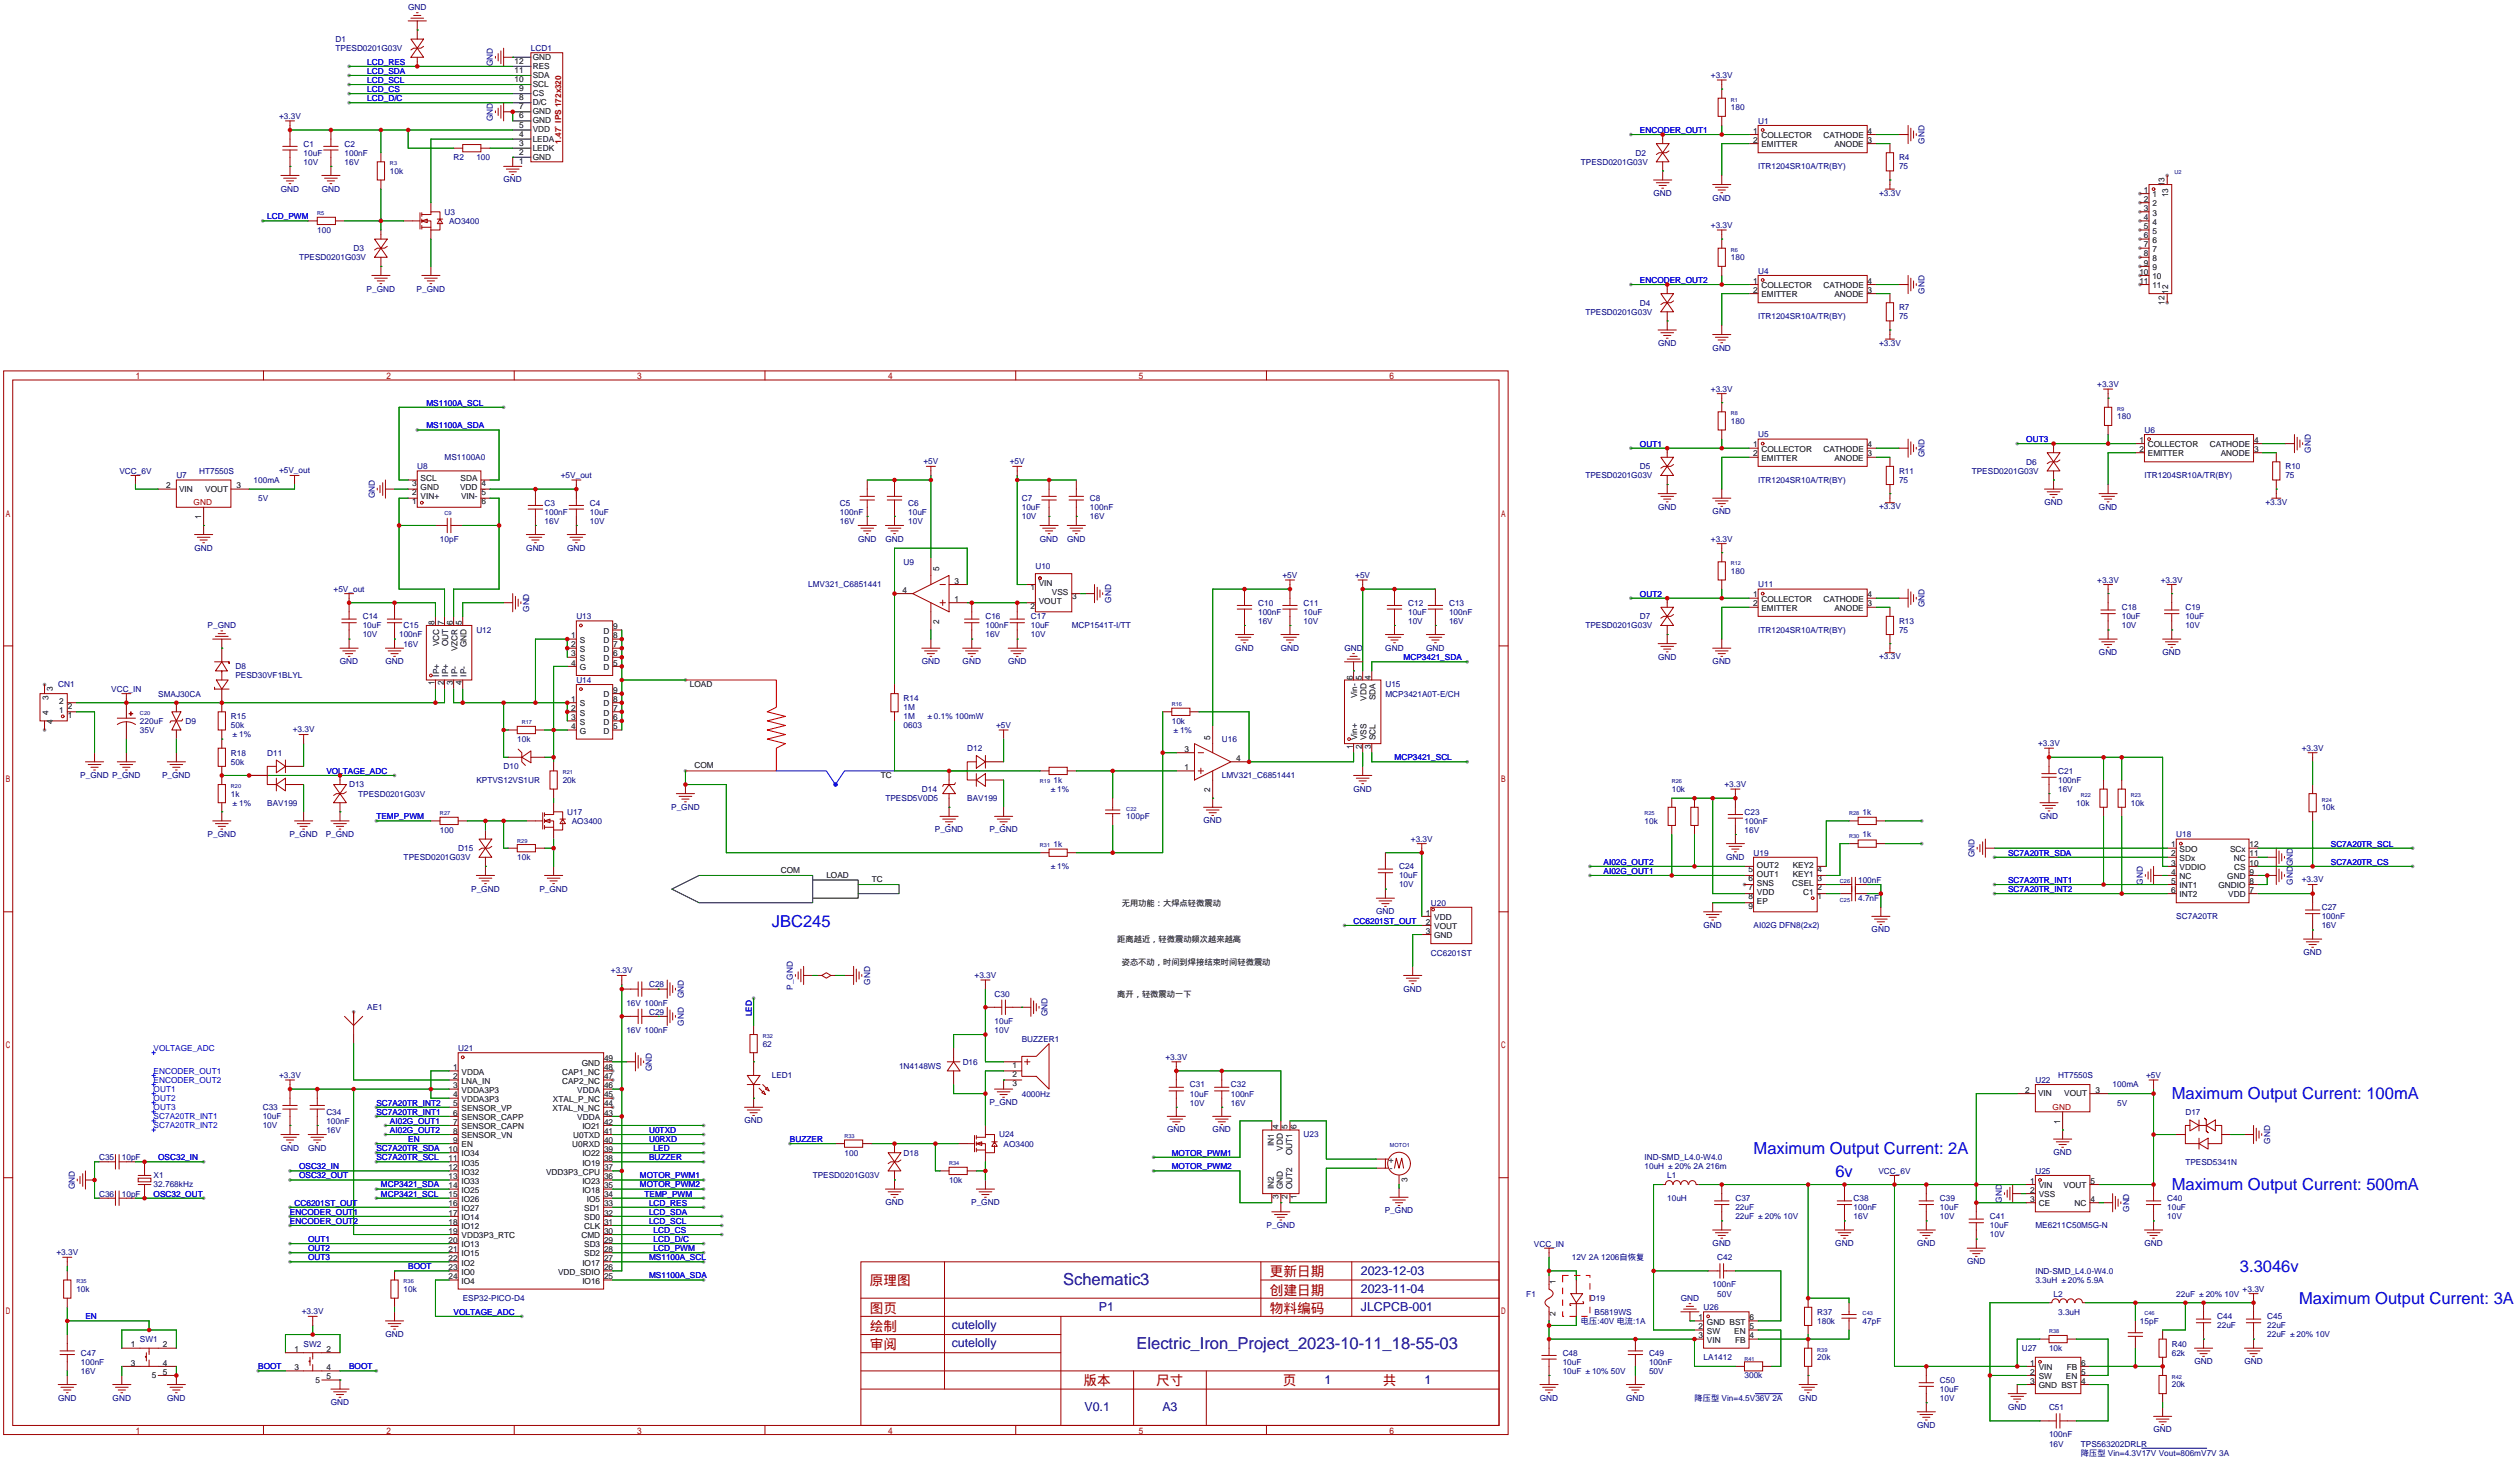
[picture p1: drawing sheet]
<svg xmlns="http://www.w3.org/2000/svg" width="704mm" height="408mm" viewBox="0 0 704 408" stroke-linecap="round" stroke-linejoin="round" font-family="sans-serif">
<defs><g id="words">
<g font-size="4.6" fill="#00f">
<text x="215.6" y="258.9">JBC245</text>
<text x="606.8" y="307.2">Maximum Output Current: 100mA</text>
<text x="490" y="322.4">Maximum Output Current: 2A</text>
<text x="512.8" y="328.8">6v</text>
<text x="606.8" y="332.6">Maximum Output Current: 500mA</text>
<text x="625.9" y="355.4">3.3046v</text>
<text x="642.4" y="364.3">Maximum Output Current: 3A</text>
</g>
<g font-size="4.6" fill="#000080">
<text x="297.1" y="359">Schematic3</text>
<text x="317.5" y="376.8">Electric_Iron_Project_2023-10-11_18-55-03</text>
</g>
<g font-size="3.8" fill="#a00000">
<text x="243.1" y="359.2">原理图</text>
<text x="354.8" y="356.6">更新日期</text>
<text x="354.8" y="361.7">创建日期</text>
<text x="243.1" y="371.9">绘制</text>
<text x="243.1" y="366.8">图页</text>
<text x="354.8" y="366.8">物料编码</text>
<text x="243.1" y="376.9">审阅</text>
<text x="302.8" y="387.1">版本</text>
<text x="323.1" y="387.1">尺寸</text>
<text x="358.4" y="386.8">页</text>
<text x="386.3" y="386.8">共</text>
</g>
<g font-size="3.5" fill="#000080">
<text x="380.2" y="356.1">2023-12-03</text>
<text x="380.2" y="361.2">2023-11-04</text>
<text x="265.9" y="371.4">cutelolly</text>
<text x="307" y="366.3">P1</text>
<text x="380.2" y="366.3">JLCPCB-001</text>
<text x="265.9" y="376.5">cutelolly</text>
<text x="370.1" y="386.6">1</text>
<text x="398" y="386.6">1</text>
<text x="303" y="394.2">V0.1</text>
<text x="324.8" y="394.2">A3</text>
</g>
<g font-size="2.3" fill="#000080">
<text x="114" y="2.7">GND</text>
<text x="93.7" y="11.7">D1</text>
<text x="93.7" y="14.3">TPESD0201G03V</text>
<text x="148.3" y="14.3">LCD1</text>
<text x="137.7" y="18.6" transform="rotate(-90 137.7 18.6)">GND</text>
<text x="478" y="21.9">+3.3V</text>
<text x="78" y="33.2">+3.3V</text>
<text x="137.7" y="33.8" transform="rotate(-90 137.7 33.8)">GND</text>
<text x="483.6" y="30.8">180</text>
<text x="491.2" y="34.6">U1</text>
<text x="84.8" y="40.9">C1</text>
<text x="96.3" y="40.9">C2</text>
<text x="537.8" y="40.2" transform="rotate(-90 537.8 40.2)">GND</text>
<text x="84.8" y="43.5">10uF</text>
<text x="84.8" y="46">10V</text>
<text x="96.3" y="43.5">100nF</text>
<text x="96.3" y="46">16V</text>
<text x="126.7" y="44.7">R2</text>
<text x="133.1" y="44.7">100</text>
<text x="441.7" y="46">TPESD0201G03V</text>
<text x="456.9" y="43.5">D2</text>
<text x="491.2" y="47.3">ITR1204SR10A/TR(BY)</text>
<text x="530.6" y="44.7">R4</text>
<text x="530.6" y="47.3">75</text>
<text x="78.5" y="53.5">GND</text>
<text x="89.9" y="53.5">GND</text>
<text x="109" y="48.6">10k</text>
<text x="140.7" y="51">GND</text>
<text x="124.2" y="60">U3</text>
<text x="462" y="54.8">GND</text>
<text x="478.5" y="56.1">GND</text>
<text x="525" y="54.7">+3.3V</text>
<text x="88.6" y="65.1">100</text>
<text x="125.5" y="62.5">AO3400</text>
<text x="478" y="63.8">+3.3V</text>
<text x="98.8" y="70.1">D3</text>
<text x="83.6" y="72.7">TPESD0201G03V</text>
<text x="483.6" y="72.7">180</text>
<text x="491.2" y="76.5">U4</text>
<text x="102.5" y="81.5">P_GND</text>
<text x="116.4" y="81.5">P_GND</text>
<text x="537.8" y="82.1" transform="rotate(-90 537.8 82.1)">GND</text>
<text x="443" y="87.9">TPESD0201G03V</text>
<text x="458.2" y="85.4">D4</text>
<text x="491.2" y="89.2">ITR1204SR10A/TR(BY)</text>
<text x="530.6" y="86.7">R7</text>
<text x="530.6" y="89.2">75</text>
<text x="463.3" y="96.7">GND</text>
<text x="478.5" y="98">GND</text>
<text x="525" y="96.6">+3.3V</text>
<text x="478" y="109.5">+3.3V</text>
<text x="586" y="108.2">+3.3V</text>
<text x="483.6" y="118.4">180</text>
<text x="591.6" y="117.1">180</text>
<text x="491.2" y="122.2">U5</text>
<text x="599.2" y="120.9">U6</text>
<text x="116.6" y="131.1">U8</text>
<text x="124.2" y="128.6">MS1100A0</text>
<text x="258" y="129.7">+5V</text>
<text x="282.1" y="129.7">+5V</text>
<text x="458.2" y="131.1">D5</text>
<text x="537.8" y="127.8" transform="rotate(-90 537.8 127.8)">GND</text>
<text x="566.2" y="129.8">D6</text>
<text x="638.6" y="131.1">R10</text>
<text x="645.7" y="126.5" transform="rotate(-90 645.7 126.5)">GND</text>
<text x="33.4" y="132.4">VCC_6V</text>
<text x="49.3" y="133.6">U7</text>
<text x="55.6" y="132.4">HT7550S</text>
<text x="70.9" y="134.9">100mA</text>
<text x="78" y="132.3">+5V_out</text>
<text x="156.7" y="133.5">+5V_out</text>
<text x="443" y="133.6">TPESD0201G03V</text>
<text x="491.2" y="134.9">ITR1204SR10A/TR(BY)</text>
<text x="530.6" y="132.4">R11</text>
<text x="530.6" y="134.9">75</text>
<text x="550.9" y="132.4">TPESD0201G03V</text>
<text x="599.2" y="133.6">ITR1204SR10A/TR(BY)</text>
<text x="638.6" y="133.6">75</text>
<text x="72.1" y="140">5V</text>
<text x="104.7" y="139.2" transform="rotate(-90 104.7 139.2)">GND</text>
<text x="152.1" y="141.3">C3</text>
<text x="152.1" y="143.8">100nF</text>
<text x="164.8" y="141.3">C4</text>
<text x="164.8" y="143.8">10uF</text>
<text x="234.7" y="141.3">C5</text>
<text x="234.7" y="143.8">100nF</text>
<text x="253.7" y="141.3">C6</text>
<text x="253.7" y="143.8">10uF</text>
<text x="285.5" y="140">C7</text>
<text x="285.5" y="142.5">10uF</text>
<text x="304.5" y="140">C8</text>
<text x="304.5" y="142.5">100nF</text>
<text x="463.3" y="142.4">GND</text>
<text x="478.5" y="143.7">GND</text>
<text x="525" y="142.3">+3.3V</text>
<text x="571.2" y="141.2">GND</text>
<text x="586.5" y="142.4">GND</text>
<text x="633" y="141">+3.3V</text>
<text x="152.1" y="146.3">16V</text>
<text x="164.8" y="146.3">10V</text>
<text x="234.7" y="146.3">16V</text>
<text x="253.7" y="146.3">10V</text>
<text x="285.5" y="145.1">10V</text>
<text x="304.5" y="145.1">16V</text>
<text x="54.3" y="153.9">GND</text>
<text x="122.9" y="151.4">10pF</text>
<text x="147" y="153.9">GND</text>
<text x="158.5" y="153.9">GND</text>
<text x="239.8" y="151.3">GND</text>
<text x="247.4" y="151.3">GND</text>
<text x="290.6" y="151.3">GND</text>
<text x="298.2" y="151.3">GND</text>
<text x="478" y="151.4">+3.3V</text>
<text x="252.5" y="157.8">U9</text>
<text x="289.3" y="159">U10</text>
<text x="358.3" y="161.5">+5V</text>
<text x="378.7" y="161.5">+5V</text>
<text x="483.6" y="160.3">180</text>
<text x="93.2" y="165.3">+5V_out</text>
<text x="225.8" y="164.1">LMV321_C6851441</text>
<text x="491.2" y="164.1">U11</text>
<text x="586" y="162.9">+3.3V</text>
<text x="603.8" y="162.9">+3.3V</text>
<text x="101.3" y="173">C14</text>
<text x="147.9" y="171" transform="rotate(-90 147.9 171)">GND</text>
<text x="161" y="173">U13</text>
<text x="275.3" y="173">C16</text>
<text x="288" y="173">C17</text>
<text x="310.4" y="168.4" transform="rotate(-90 310.4 168.4)">GND</text>
<text x="351.5" y="169.2">C10</text>
<text x="351.5" y="171.7">100nF</text>
<text x="364.2" y="169.2">C11</text>
<text x="364.2" y="171.7">10uF</text>
<text x="393.4" y="169.2">C12</text>
<text x="393.4" y="171.7">10uF</text>
<text x="404.9" y="169.2">C13</text>
<text x="404.9" y="171.7">100nF</text>
<text x="458.2" y="173">D7</text>
<text x="537.8" y="169.7" transform="rotate(-90 537.8 169.7)">GND</text>
<text x="592.8" y="170.5">C18</text>
<text x="592.8" y="173">10uF</text>
<text x="610.6" y="170.5">C19</text>
<text x="610.6" y="173">10uF</text>
<text x="58" y="175.4">P_GND</text>
<text x="101.3" y="175.6">10uF</text>
<text x="101.3" y="178.1">10V</text>
<text x="111.5" y="178.1">100nF</text>
<text x="112.8" y="175.6">C15</text>
<text x="133.1" y="176.8">U12</text>
<text x="275.3" y="175.6">100nF</text>
<text x="275.3" y="178.1">16V</text>
<text x="288" y="175.6">10uF</text>
<text x="288" y="178.1">10V</text>
<text x="299.5" y="175.6">MCP1541T-I/TT</text>
<text x="351.5" y="174.3">16V</text>
<text x="364.2" y="174.3">10V</text>
<text x="393.4" y="174.3">10V</text>
<text x="404.9" y="174.3">16V</text>
<text x="443" y="175.6">TPESD0201G03V</text>
<text x="491.2" y="176.8">ITR1204SR10A/TR(BY)</text>
<text x="530.6" y="174.3">R13</text>
<text x="530.6" y="176.8">75</text>
<text x="592.8" y="175.6">10V</text>
<text x="610.6" y="175.6">10V</text>
<text x="95" y="185.6">GND</text>
<text x="107.7" y="185.6">GND</text>
<text x="112.8" y="180.6">16V</text>
<text x="257.5" y="185.6">GND</text>
<text x="269" y="185.6">GND</text>
<text x="281.7" y="185.6">GND</text>
<text x="345.2" y="181.8">GND</text>
<text x="357.9" y="181.8">GND</text>
<text x="375.6" y="181.8">GND</text>
<text x="387.1" y="181.8">GND</text>
<text x="398.5" y="181.8">GND</text>
<text x="463.3" y="184.3">GND</text>
<text x="478.5" y="185.6">GND</text>
<text x="525" y="184.2">+3.3V</text>
<text x="586.5" y="183.1">GND</text>
<text x="604.2" y="183.1">GND</text>
<text x="65.8" y="187">D8</text>
<text x="65.8" y="189.5">PESD30VF1BLYL</text>
<text x="161" y="190.8">U14</text>
<text x="16.3" y="192.1">CN1</text>
<text x="31.1" y="193.3">VCC_IN</text>
<text x="44.2" y="194.6">SMAJ30CA</text>
<text x="252.5" y="195.9">R14</text>
<text x="387.1" y="192.1">U15</text>
<text x="387.1" y="194.6">MCP3421A0T-E/CH</text>
<text x="39.1" y="202.2">220uF</text>
<text x="51.8" y="202.2">D9</text>
<text x="64.5" y="201">R15</text>
<text x="64.5" y="203.5">50k</text>
<text x="252.5" y="201">1M</text>
<text x="252.5" y="203.5">0603</text>
<text x="252.5" y="198.4">1M</text>
<text x="260.9" y="201">0.1% 100mW</text>
<text x="278.3" y="203.4">+5V</text>
<text x="327.4" y="202.2">10k</text>
<text x="39.1" y="204.8">35V</text>
<text x="66.8" y="206">1%</text>
<text x="81.8" y="204.7">+3.3V</text>
<text x="144.5" y="207.3">10k</text>
<text x="270.3" y="209.8">D12</text>
<text x="329.7" y="204.8">1%</text>
<text x="341.4" y="207.3">U16</text>
<text x="569.5" y="208.5">+3.3V</text>
<text x="643.1" y="209.7">+3.3V</text>
<text x="64.5" y="211.1">R18</text>
<text x="64.5" y="213.7">50k</text>
<text x="74.7" y="211.1">D11</text>
<text x="140.7" y="214.9">D10</text>
<text x="22.4" y="217.4">P_GND P_GND</text>
<text x="45.3" y="217.4">P_GND</text>
<text x="97.5" y="220">D13</text>
<text x="133.1" y="218.7">KPTVS12VS1UR</text>
<text x="157.2" y="218.7">20k</text>
<text x="257.6" y="221.3">D14</text>
<text x="294.4" y="218.7">1k</text>
<text x="295.4" y="221.3">1%</text>
<text x="341.4" y="217.5">LMV321_C6851441</text>
<text x="378.2" y="221.2">GND</text>
<text x="467.1" y="221.3">10k</text>
<text x="481.8" y="219.9">+3.3V</text>
<text x="575.1" y="216.2">C21</text>
<text x="575.1" y="218.7">100nF</text>
<text x="575.1" y="221.3">16V</text>
<text x="64.5" y="222.5">1k</text>
<text x="66.8" y="225.1">1%</text>
<text x="74.7" y="225.1">BAV199</text>
<text x="100.1" y="222.5">TPESD0201G03V</text>
<text x="158.5" y="227.6">U17</text>
<text x="187.5" y="226.2">P_GND</text>
<text x="247.4" y="223.8">TPESD5V0D5</text>
<text x="270.3" y="223.8">BAV199</text>
<text x="487.4" y="227.6">C23</text>
<text x="520.4" y="227.6">1k</text>
<text x="580.1" y="225.1">10k</text>
<text x="595.4" y="225.1">10k</text>
<text x="648.7" y="226.4">10k</text>
<text x="58" y="233.9">P_GND</text>
<text x="80.9" y="233.9">P_GND</text>
<text x="91" y="233.9">P_GND</text>
<text x="122.9" y="232.7">100</text>
<text x="159.8" y="230.2">AO3400</text>
<text x="261.2" y="232.6">P_GND</text>
<text x="276.4" y="232.6">P_GND</text>
<text x="314.7" y="228.9">100pF</text>
<text x="336.3" y="230.1">GND</text>
<text x="459.5" y="230.2">10k</text>
<text x="487.4" y="230.2">100nF</text>
<text x="487.4" y="232.7">16V</text>
<text x="520.4" y="234">1k</text>
<text x="570" y="228.8">GND</text>
<text x="608.1" y="234">U18</text>
<text x="128" y="237.8">D15</text>
<text x="294.4" y="236.5">1k</text>
<text x="394.2" y="235.1">+3.3V</text>
<text x="490" y="239.1">U19</text>
<text x="551.7" y="239.5" transform="rotate(-90 551.7 239.5)">GND</text>
<text x="112.8" y="240.3">TPESD0201G03V</text>
<text x="144.5" y="240.3">10k</text>
<text x="295.4" y="242.9">1%</text>
<text x="390.9" y="242.9">C24</text>
<text x="390.9" y="245.4">10uF</text>
<text x="482.3" y="240.2">GND</text>
<text x="131.7" y="249.1">P_GND</text>
<text x="150.7" y="249.1">P_GND</text>
<text x="390.9" y="247.9">10V</text>
<text x="519.2" y="251.8">4.7nF</text>
<text x="519.2" y="246.7">100nF</text>
<text x="598.7" y="247.2" transform="rotate(-90 598.7 247.2)">GND</text>
<text x="640.6" y="247.2" transform="rotate(-90 640.6 247.2)">GNDGND</text>
<text x="643.1" y="246.6">+3.3V</text>
<text x="384.5" y="255.5">GND</text>
<text x="399.8" y="253">U20</text>
<text x="608.1" y="256.8">SC7A20TR</text>
<text x="648.7" y="254.3">C27</text>
<text x="648.7" y="256.8">100nF</text>
<text x="476" y="259.3">GND</text>
<text x="490" y="259.4">AI02G DFN8(2x2)</text>
<text x="523" y="260.5">GND</text>
<text x="648.7" y="259.4">16V</text>
<text x="399.8" y="267">CC6201ST</text>
<text x="643.6" y="266.9">GND</text>
<text x="170.7" y="272">+3.3V</text>
<text x="181.4" y="275.9">C28</text>
<text x="243.1" y="275.1" transform="rotate(-90 243.1 275.1)">GND</text>
<text x="272.3" y="273.2">+3.3V</text>
<text x="175" y="281">16V 100nF</text>
<text x="191.1" y="278.9" transform="rotate(-90 191.1 278.9)">GND</text>
<text x="221.5" y="276.5" transform="rotate(-90 221.5 276.5)">P_GND</text>
<text x="277.9" y="278.4">C30</text>
<text x="392.2" y="277">GND</text>
<text x="102.6" y="282.2">AE1</text>
<text x="181.4" y="283.5">C29</text>
<text x="191.1" y="286.5" transform="rotate(-90 191.1 286.5)">GND</text>
<text x="277.9" y="286">10uF</text>
<text x="292.7" y="284" transform="rotate(-90 292.7 284)">GND</text>
<text x="128" y="293.7">U21</text>
<text x="175" y="288.6">16V 100nF</text>
<text x="213.1" y="292.4">62</text>
<text x="277.9" y="288.6">10V</text>
<text x="285.5" y="291.1">BUZZER1</text>
<text x="182.2" y="299.2" transform="rotate(-90 182.2 299.2)">GND</text>
<text x="251.2" y="298.7">1N4148WS</text>
<text x="269" y="297.5">D16</text>
<text x="325.6" y="296.1">+3.3V</text>
<text x="78" y="301.2">+3.3V</text>
<text x="215.6" y="301.3">LED1</text>
<text x="332.5" y="303.8">C31</text>
<text x="343.9" y="303.8">C32</text>
<text x="568.7" y="302.6">U22</text>
<text x="575.1" y="301.3">HT7550S</text>
<text x="590.3" y="303.8">100mA</text>
<text x="599.6" y="301.2">+5V</text>
<text x="73.4" y="310.2">C33</text>
<text x="91.2" y="311.4">C34</text>
<text x="276.4" y="308.8">P_GND</text>
<text x="285.5" y="306.4">4000Hz</text>
<text x="332.5" y="306.4">10uF</text>
<text x="332.5" y="308.9">10V</text>
<text x="343.9" y="306.4">100nF</text>
<text x="343.9" y="308.9">16V</text>
<text x="591.6" y="308.9">5V</text>
<text x="610.6" y="311.4">D17</text>
<text x="73.4" y="312.7">10uF</text>
<text x="73.4" y="315.3">10V</text>
<text x="91.2" y="314">100nF</text>
<text x="91.2" y="316.5">16V</text>
<text x="208" y="313.9">GND</text>
<text x="279.1" y="317.8">U24</text>
<text x="326.1" y="316.4">GND</text>
<text x="338.8" y="316.4">GND</text>
<text x="364.2" y="317.8">U23</text>
<text x="78.5" y="321.5">GND</text>
<text x="86.1" y="321.5">GND</text>
<text x="236" y="322.9">100</text>
<text x="252.5" y="322.9">D18</text>
<text x="280.4" y="320.3">AO3400</text>
<text x="573.8" y="322.8">GND</text>
<text x="634.3" y="319.6" transform="rotate(-90 634.3 319.6)">GND</text>
<text x="27.7" y="324.1">C35</text>
<text x="34" y="324.1">10pF</text>
<text x="42.9" y="329.2">X1</text>
<text x="227.1" y="329.2">TPESD0201G03V</text>
<text x="459.5" y="326.7">10uH</text>
<text x="459.5" y="324.1">IND-SMD_L4.0-W4.0</text>
<text x="465.8" y="329.2">L1</text>
<text x="468" y="326.7">20% 2A 216m</text>
<text x="524.8" y="328">VCC_6V</text>
<text x="568.7" y="328">U25</text>
<text x="610.6" y="325.4">TPESD5341N</text>
<text x="20.9" y="332.3" transform="rotate(-90 20.9 332.3)">GND</text>
<text x="27.7" y="334.3">C36</text>
<text x="34" y="334.3">10pF</text>
<text x="42.9" y="331.8">32.768kHz</text>
<text x="265.2" y="330.5">10k</text>
<text x="465.8" y="335.6">10uH</text>
<text x="484.9" y="335.6">C37</text>
<text x="517.9" y="335.6">C38</text>
<text x="542" y="335.6">C39</text>
<text x="605.5" y="335.6">C40</text>
<text x="247.4" y="336.7">GND</text>
<text x="271.4" y="336.7">P_GND</text>
<text x="386.9" y="339">P_GND</text>
<text x="484.9" y="338.1">22uF</text>
<text x="484.9" y="340.7">22uF</text>
<text x="493.1" y="340.7">20% 10V</text>
<text x="517.9" y="338.1">100nF</text>
<text x="517.9" y="340.7">16V</text>
<text x="542" y="338.1">10uF</text>
<text x="542" y="340.7">10V</text>
<text x="556" y="340.7">C41</text>
<text x="559.4" y="336.1" transform="rotate(-90 559.4 336.1)">GND</text>
<text x="594.9" y="338.6" transform="rotate(-90 594.9 338.6)">GND</text>
<text x="605.5" y="338.1">10uF</text>
<text x="605.5" y="340.7">10V</text>
<text x="353.9" y="343.1">P_GND</text>
<text x="556" y="343.2">10uF</text>
<text x="556" y="345.7">10V</text>
<text x="568.7" y="343.2">ME6211C50M5G-N</text>
<text x="15.7" y="350.7">+3.3V</text>
<text x="428.6" y="348.3">VCC_IN</text>
<text x="439.2" y="352.1">12V 2A 1206自恢复</text>
<text x="478.5" y="348.2">GND</text>
<text x="479.8" y="352.1">C42</text>
<text x="512.8" y="348.2">GND</text>
<text x="535.7" y="348.2">GND</text>
<text x="549.6" y="353.2">GND</text>
<text x="599.2" y="348.2">GND</text>
<text x="478.5" y="359.7">100nF</text>
<text x="568.7" y="355.9">IND-SMD_L4.0-W4.0</text>
<text x="568.7" y="358.4">3.3uH</text>
<text x="577.8" y="358.4">20% 5.9A</text>
<text x="21.3" y="361">10k</text>
<text x="112.8" y="361">10k</text>
<text x="129.3" y="363.5">ESP32-PICO-D4</text>
<text x="426.5" y="362.2">F1</text>
<text x="444.2" y="363.5">D19</text>
<text x="469.6" y="363.4">GND</text>
<text x="479.8" y="362.2">50V</text>
<text x="573.8" y="362.2">L2</text>
<text x="608.1" y="362.2">22uF</text>
<text x="616.3" y="362.2">20% 10V</text>
<text x="626.6" y="360.9">+3.3V</text>
<text x="84.3" y="367.2">+3.3V</text>
<text x="441.7" y="369.9">电压:40V 电流:1A</text>
<text x="445.5" y="367.3">B5819WS</text>
<text x="476" y="366.1">U26</text>
<text x="507.7" y="367.3">R37</text>
<text x="507.7" y="369.9">180k</text>
<text x="520.4" y="369.9">47pF</text>
<text x="575.1" y="367.3">3.3uH</text>
<text x="597.9" y="369.9">15pF</text>
<text x="619.5" y="368.6">C44</text>
<text x="619.5" y="371.1">22uF</text>
<text x="633.5" y="368.6">C45</text>
<text x="633.5" y="371.1">22uF</text>
<text x="39.1" y="374.9">SW1</text>
<text x="84.8" y="376.2">SW2</text>
<text x="107.7" y="373.6">GND</text>
<text x="564.9" y="377.5">U27</text>
<text x="572.5" y="377.5">10k</text>
<text x="606.8" y="376.2">R40</text>
<text x="633.5" y="373.7">22uF</text>
<text x="641.7" y="373.7">20% 10V</text>
<text x="22.6" y="378.8">C47</text>
<text x="22.6" y="381.3">100nF</text>
<text x="22.6" y="383.8">16V</text>
<text x="436.6" y="378.8">C48</text>
<text x="436.6" y="383.8">10uF</text>
<text x="436.6" y="381.3">10uF</text>
<text x="444.8" y="383.8">10% 50V</text>
<text x="460.8" y="378.8">C49</text>
<text x="460.8" y="381.3">100nF</text>
<text x="460.8" y="383.8">50V</text>
<text x="476" y="380">LA1412</text>
<text x="507.7" y="380">20k</text>
<text x="606.8" y="378.8">62k</text>
<text x="613.1" y="381.2">GND</text>
<text x="627.1" y="381.2">GND</text>
<text x="487.4" y="385.1">300k</text>
<text x="542" y="386.4">C50</text>
<text x="542" y="388.9">10uF</text>
<text x="606.8" y="387.6">20k</text>
<text x="16.2" y="391.3">GND</text>
<text x="31.5" y="391.3">GND</text>
<text x="46.7" y="391.3">GND</text>
<text x="92.4" y="392.6">GND</text>
<text x="430.3" y="391.3">GND</text>
<text x="454.4" y="391.3">GND</text>
<text x="473.5" y="391.5">降压型 Vin=4.5V36V 2A</text>
<text x="502.6" y="391.3">GND</text>
<text x="542" y="391.5">10V</text>
<text x="561.1" y="393.9">GND</text>
<text x="572.5" y="394">C51</text>
<text x="535.7" y="399">GND</text>
<text x="572.5" y="401.6">100nF</text>
<text x="601.7" y="400.2">GND</text>
<text x="572.5" y="404.2">16V</text>
<text x="581.4" y="406.7">降压型 Vin=4.3V17V Vout=806mV7V 3A</text>
<text x="581.4" y="404.2">TPS563202DRLR</text>
</g>
<g font-size="2.3">
<text x="143.7" y="17.9">12</text>
<text x="148.8" y="16.7">GND</text>
<text x="143.7" y="22.9">10</text>
<text x="143.7" y="20.4">11</text>
<text x="148.8" y="21.8">SDA</text>
<text x="148.8" y="19.2">RES</text>
<text x="145" y="28">8</text>
<text x="145" y="25.5">9</text>
<text x="148.8" y="29.4">D/C</text>
<text x="148.8" y="26.9">CS</text>
<text x="148.8" y="24.3">SCL</text>
<text x="145" y="35.6">5</text>
<text x="145" y="33.1">6</text>
<text x="145" y="30.6">7</text>
<text x="148.8" y="34.5">GND</text>
<text x="148.8" y="31.9">GND</text>
<text x="145" y="40.7">3</text>
<text x="145" y="38.2">4</text>
<text x="148.8" y="39.6">LEDA</text>
<text x="148.8" y="37">VDD</text>
<text x="489.8" y="37.4">1</text>
<text x="489.8" y="39.9">2</text>
<text x="492.2" y="38.6">COLLECTOR</text>
<text x="492.2" y="41.2">EMITTER</text>
<text x="509.5" y="38.6">CATHODE</text>
<text x="512.6" y="41.2">ANODE</text>
<text x="521.8" y="39.9">3</text>
<text x="521.8" y="37.4">4</text>
<text x="145" y="45.8">1</text>
<text x="145" y="43.3">2</text>
<text x="148.8" y="44.6">GND</text>
<text x="148.8" y="42.1">LEDK</text>
<text x="599" y="53.9">1</text>
<text x="604.8" y="52" transform="rotate(-90 604.8 52)">13</text>
<text x="599" y="56.4">2</text>
<text x="599" y="59">3</text>
<text x="601.4" y="55.1">1</text>
<text x="601.4" y="57.7">2</text>
<text x="605.8" y="55.1" transform="rotate(-90 605.8 55.1)">13</text>
<text x="599" y="61.5">4</text>
<text x="599" y="64">5</text>
<text x="601.4" y="60.2">3</text>
<text x="601.4" y="62.8">4</text>
<text x="601.4" y="65.3">5</text>
<text x="599" y="66.6">6</text>
<text x="599" y="69.1">7</text>
<text x="599" y="71.7">8</text>
<text x="601.4" y="67.8">6</text>
<text x="601.4" y="70.4">7</text>
<text x="597.8" y="76.7">10</text>
<text x="599" y="74.2">9</text>
<text x="601.4" y="72.9">8</text>
<text x="601.4" y="75.5">9</text>
<text x="489.8" y="79.3">1</text>
<text x="489.8" y="81.8">2</text>
<text x="492.2" y="80.5">COLLECTOR</text>
<text x="492.2" y="83.1">EMITTER</text>
<text x="509.5" y="80.5">CATHODE</text>
<text x="512.6" y="83.1">ANODE</text>
<text x="521.8" y="81.8">3</text>
<text x="521.8" y="79.3">4</text>
<text x="597.8" y="79.3">11</text>
<text x="601.4" y="78">10</text>
<text x="601.4" y="80.5">11</text>
<text x="605.8" y="82" transform="rotate(-90 605.8 82)">12</text>
<text x="604.8" y="85.1" transform="rotate(-90 604.8 85.1)">12</text>
<text x="489.8" y="125">1</text>
<text x="521.8" y="125">4</text>
<text x="597.8" y="123.7">1</text>
<text x="600.1" y="125">COLLECTOR</text>
<text x="617.4" y="125">CATHODE</text>
<text x="629.8" y="123.7">4</text>
<text x="489.8" y="127.5">2</text>
<text x="492.2" y="126.3">COLLECTOR</text>
<text x="492.2" y="128.8">EMITTER</text>
<text x="509.5" y="126.3">CATHODE</text>
<text x="512.6" y="128.8">ANODE</text>
<text x="521.8" y="127.5">3</text>
<text x="597.8" y="126.3">2</text>
<text x="600.1" y="127.5">EMITTER</text>
<text x="620.5" y="127.5">ANODE</text>
<text x="629.8" y="126.3">3</text>
<text x="46.5" y="136.4">2</text>
<text x="50" y="137.4">VIN</text>
<text x="57.3" y="137.4">VOUT</text>
<text x="66" y="136.4">3</text>
<text x="115.2" y="135.7">3</text>
<text x="117.5" y="137">GND</text>
<text x="117.5" y="134.5">SCL</text>
<text x="128.6" y="137">VDD</text>
<text x="128.7" y="134.5">SDA</text>
<text x="134.5" y="135.7">4</text>
<text x="115.2" y="140.8">1</text>
<text x="115.2" y="138.3">2</text>
<text x="117.5" y="139.5">VIN+</text>
<text x="128.8" y="139.5">VIN-</text>
<text x="134.5" y="138.3">5</text>
<text x="134.5" y="140.8">6</text>
<text x="56.2" y="145" transform="rotate(-90 56.2 145)">1</text>
<text x="262.4" y="159.5" transform="rotate(-90 262.4 159.5)">5</text>
<text x="252.2" y="165.6">4</text>
<text x="266.7" y="163.1">3</text>
<text x="287.9" y="164.9">1</text>
<text x="290.2" y="163.7">VIN</text>
<text x="293.9" y="166.2">VSS</text>
<text x="299.6" y="167.5">3</text>
<text x="489.8" y="166.9">1</text>
<text x="521.8" y="166.9">4</text>
<text x="266.7" y="168.2">1</text>
<text x="287.9" y="170">2</text>
<text x="290.2" y="168.7">VOUT</text>
<text x="489.8" y="169.4">2</text>
<text x="492.2" y="168.2">COLLECTOR</text>
<text x="492.2" y="170.7">EMITTER</text>
<text x="509.5" y="168.2">CATHODE</text>
<text x="512.6" y="170.7">ANODE</text>
<text x="521.8" y="169.4">3</text>
<text x="121.4" y="174.6" transform="rotate(-90 121.4 174.6)">8</text>
<text x="124" y="174.6" transform="rotate(-90 124 174.6)">7</text>
<text x="126.5" y="174.6" transform="rotate(-90 126.5 174.6)">6</text>
<text x="129.1" y="174.6" transform="rotate(-90 129.1 174.6)">5</text>
<text x="159.6" y="178.3">1</text>
<text x="162" y="179.6">S</text>
<text x="168.6" y="179.6">D</text>
<text x="168.6" y="177.1">D</text>
<text x="171.3" y="178.3">8</text>
<text x="171.3" y="175.8">9</text>
<text x="262.4" y="174.2" transform="rotate(-90 262.4 174.2)">2</text>
<text x="122.7" y="180.6" transform="rotate(-90 122.7 180.6)">VCC</text>
<text x="125.2" y="180.6" transform="rotate(-90 125.2 180.6)">OUT</text>
<text x="127.8" y="182" transform="rotate(-90 127.8 182)">VZCR</text>
<text x="130.3" y="180.8" transform="rotate(-90 130.3 180.8)">GND</text>
<text x="159.6" y="180.9">2</text>
<text x="159.6" y="183.4">3</text>
<text x="159.6" y="186">4</text>
<text x="162" y="182.1">S</text>
<text x="162" y="184.7">S</text>
<text x="168.6" y="184.7">D</text>
<text x="168.6" y="182.1">D</text>
<text x="171.3" y="186">5</text>
<text x="171.3" y="183.4">6</text>
<text x="171.3" y="180.9">7</text>
<text x="121.4" y="191.4" transform="rotate(-90 121.4 191.4)">1</text>
<text x="122.7" y="189.1" transform="rotate(-90 122.7 189.1)">IP+</text>
<text x="124" y="191.4" transform="rotate(-90 124 191.4)">2</text>
<text x="125.2" y="189.1" transform="rotate(-90 125.2 189.1)">IP+</text>
<text x="126.5" y="191.4" transform="rotate(-90 126.5 191.4)">3</text>
<text x="127.8" y="189.1" transform="rotate(-90 127.8 189.1)">IP-</text>
<text x="129.1" y="191.4" transform="rotate(-90 129.1 191.4)">4</text>
<text x="130.3" y="189.1" transform="rotate(-90 130.3 189.1)">IP-</text>
<text x="162" y="187.2">G</text>
<text x="168.6" y="187.2">D</text>
<text x="192.8" y="191.8">LOAD</text>
<text x="378" y="189.9" transform="rotate(-90 378 189.9)">6</text>
<text x="380.5" y="189.9" transform="rotate(-90 380.5 189.9)">5</text>
<text x="383.1" y="189.9" transform="rotate(-90 383.1 189.9)">4</text>
<text x="13.5" y="195.5" transform="rotate(-90 13.5 195.5)">3</text>
<text x="14.8" y="193" transform="rotate(-90 14.8 193)">3</text>
<text x="16.6" y="196.7">2</text>
<text x="18.9" y="198">2</text>
<text x="159.6" y="196.1">1</text>
<text x="162" y="197.4">S</text>
<text x="168.6" y="197.4">D</text>
<text x="168.6" y="194.8">D</text>
<text x="171.3" y="196.1">8</text>
<text x="171.3" y="193.6">9</text>
<text x="379.2" y="195" transform="rotate(-90 379.2 195)">Vin-</text>
<text x="381.8" y="195.8" transform="rotate(-90 381.8 195.8)">VDD</text>
<text x="384.3" y="195.7" transform="rotate(-90 384.3 195.7)">SDA</text>
<text x="13.5" y="199.8" transform="rotate(-90 13.5 199.8)">4</text>
<text x="14.8" y="202.3" transform="rotate(-90 14.8 202.3)">4</text>
<text x="16.6" y="199.2">1</text>
<text x="18.9" y="200.5">1</text>
<text x="159.6" y="198.7">2</text>
<text x="159.6" y="201.2">3</text>
<text x="159.6" y="203.7">4</text>
<text x="162" y="199.9">S</text>
<text x="162" y="202.5">S</text>
<text x="168.6" y="202.5">D</text>
<text x="168.6" y="199.9">D</text>
<text x="171.3" y="203.7">5</text>
<text x="171.3" y="201.2">6</text>
<text x="171.3" y="198.7">7</text>
<text x="162" y="205">G</text>
<text x="168.6" y="205">D</text>
<text x="338.1" y="206.7" transform="rotate(-90 338.1 206.7)">5</text>
<text x="378" y="209.2" transform="rotate(-90 378 209.2)">1</text>
<text x="379.2" y="206.8" transform="rotate(-90 379.2 206.8)">Vin+</text>
<text x="380.5" y="209.2" transform="rotate(-90 380.5 209.2)">2</text>
<text x="381.8" y="206.8" transform="rotate(-90 381.8 206.8)">VSS</text>
<text x="383.1" y="209.2" transform="rotate(-90 383.1 209.2)">3</text>
<text x="384.3" y="206.8" transform="rotate(-90 384.3 206.8)">SCL</text>
<text x="194.1" y="214.7">COM</text>
<text x="330.9" y="210.1">3</text>
<text x="330.9" y="215.2">1</text>
<text x="345.4" y="212.6">4</text>
<text x="246.1" y="217.2">TC</text>
<text x="338.1" y="221.2" transform="rotate(-90 338.1 221.2)">2</text>
<text x="606.7" y="236.8">1</text>
<text x="606.7" y="239.3">2</text>
<text x="609" y="238">SDO</text>
<text x="623.1" y="238">SCx</text>
<text x="628.5" y="239.3">11</text>
<text x="628.5" y="236.8">12</text>
<text x="218.2" y="243.9">COM</text>
<text x="230.9" y="245.2">LOAD</text>
<text x="488.6" y="243.7">5</text>
<text x="490.9" y="242.4">OUT2</text>
<text x="490.9" y="244.9">OUT1</text>
<text x="500.9" y="244.9">KEY1</text>
<text x="500.9" y="242.4">KEY2</text>
<text x="507.9" y="243.7">4</text>
<text x="606.7" y="241.8">3</text>
<text x="606.7" y="244.4">4</text>
<text x="609" y="240.6">SDx</text>
<text x="609" y="243.1">VDDIO</text>
<text x="609" y="245.6">NC</text>
<text x="622.3" y="245.6">GND</text>
<text x="624.1" y="240.6">NC</text>
<text x="624.2" y="243.1">CS</text>
<text x="628.5" y="244.4">9</text>
<text x="628.5" y="241.8">10</text>
<text x="243.6" y="246.5">TC</text>
<text x="488.6" y="246.2">6</text>
<text x="488.6" y="248.8">7</text>
<text x="488.6" y="251.3">8</text>
<text x="490.9" y="247.5">SNS</text>
<text x="490.9" y="250">VDD</text>
<text x="500.8" y="247.5">CSEL</text>
<text x="503.9" y="250">C1</text>
<text x="507.9" y="251.3">1</text>
<text x="507.9" y="248.8">2</text>
<text x="507.9" y="246.2">3</text>
<text x="606.7" y="246.9">5</text>
<text x="606.7" y="249.5">6</text>
<text x="609" y="248.2">INT1</text>
<text x="609" y="250.7">INT2</text>
<text x="619.9" y="248.2">GNDIO</text>
<text x="622.6" y="250.7">VDD</text>
<text x="628.5" y="249.5">7</text>
<text x="628.5" y="246.9">8</text>
<text x="313.4" y="253">无用功能：大焊点轻微震动</text>
<text x="398.4" y="255.8">1</text>
<text x="400.7" y="257.1">VDD</text>
<text x="488.6" y="253.8">9</text>
<text x="490.9" y="252.6">EP</text>
<text x="312.2" y="263.2">距离越近，轻微震动频次越来越高</text>
<text x="398.4" y="258.3">2</text>
<text x="398.4" y="260.9">3</text>
<text x="400.7" y="259.6">VOUT</text>
<text x="400.7" y="262.2">GND</text>
<text x="313.4" y="269.5">姿态不动，时间到焊接结束时间轻微震动</text>
<text x="312.2" y="278.4">离开，轻微震动一下</text>
<text x="126.6" y="299">1</text>
<text x="162.6" y="297.7">GND</text>
<text x="168.8" y="299">48</text>
<text x="168.8" y="296.4">49</text>
<text x="282.9" y="298.3">1</text>
<text x="126.6" y="301.5">2</text>
<text x="126.6" y="304.1">3</text>
<text x="129" y="300.3">VDDA</text>
<text x="129" y="302.8">LNA_IN</text>
<text x="129" y="305.3">VDDA3P3</text>
<text x="157.1" y="302.8">CAP2_NC</text>
<text x="157.1" y="300.3">CAP1_NC</text>
<text x="161.3" y="305.3">VDDA</text>
<text x="168.8" y="304.1">46</text>
<text x="168.8" y="301.5">47</text>
<text x="282.9" y="303.4">3</text>
<text x="282.9" y="300.8">2</text>
<text x="565.9" y="305.3">2</text>
<text x="585.5" y="305.3">3</text>
<text x="126.6" y="306.6">4</text>
<text x="126.6" y="309.1">5</text>
<text x="126.6" y="311.7">6</text>
<text x="129" y="307.9">VDDA3P3</text>
<text x="129" y="310.4">SENSOR_VP</text>
<text x="154.4" y="310.4">XTAL_N_NC</text>
<text x="154.5" y="307.9">XTAL_P_NC</text>
<text x="168.8" y="311.7">43</text>
<text x="168.8" y="309.1">44</text>
<text x="168.8" y="306.6">45</text>
<text x="569.5" y="306.3">VIN</text>
<text x="576.8" y="306.3">VOUT</text>
<text x="126.6" y="314.2">7</text>
<text x="126.6" y="316.8">8</text>
<text x="129" y="313">SENSOR_CAPP</text>
<text x="129" y="315.5">SENSOR_CAPN</text>
<text x="161.3" y="313">VDDA</text>
<text x="162.7" y="315.5">IO21</text>
<text x="168.8" y="316.8">41</text>
<text x="168.8" y="314.2">42</text>
<text x="357.2" y="315.4" transform="rotate(-90 357.2 315.4)">4</text>
<text x="359.7" y="315.4" transform="rotate(-90 359.7 315.4)">5</text>
<text x="362.3" y="315.4" transform="rotate(-90 362.3 315.4)">6</text>
<text x="575.6" y="313.9" transform="rotate(-90 575.6 313.9)">1</text>
<text x="125.3" y="321.8">10</text>
<text x="126.6" y="319.3">9</text>
<text x="129" y="318">SENSOR_VN</text>
<text x="129" y="320.6">EN</text>
<text x="129" y="323.1">IO34</text>
<text x="159.9" y="320.6">U0RXD</text>
<text x="160.1" y="318">U0TXD</text>
<text x="162.7" y="323.1">IO22</text>
<text x="168.8" y="321.8">39</text>
<text x="168.8" y="319.3">40</text>
<text x="355.9" y="320.3" transform="rotate(-90 355.9 320.3)">IN1</text>
<text x="358.5" y="321.5" transform="rotate(-90 358.5 321.5)">VDD</text>
<text x="361" y="322.8" transform="rotate(-90 361 322.8)">OUT1</text>
<text x="125.3" y="324.4">11</text>
<text x="125.3" y="326.9">12</text>
<text x="125.3" y="329.5">13</text>
<text x="129" y="325.7">IO35</text>
<text x="129" y="328.2">IO32</text>
<text x="152.6" y="328.2">VDD3P3_CPU</text>
<text x="162.7" y="325.7">IO19</text>
<text x="168.8" y="329.5">36</text>
<text x="168.8" y="326.9">37</text>
<text x="168.8" y="324.4">38</text>
<text x="388" y="324.9">+</text>
<text x="388.3" y="327.2">-</text>
<text x="125.3" y="332">14</text>
<text x="125.3" y="334.5">15</text>
<text x="129" y="330.7">IO33</text>
<text x="129" y="333.3">IO25</text>
<text x="129" y="335.8">IO26</text>
<text x="162.7" y="333.3">IO18</text>
<text x="162.7" y="330.7">IO23</text>
<text x="164" y="335.8">IO5</text>
<text x="168.8" y="334.5">34</text>
<text x="168.8" y="332">35</text>
<text x="355.9" y="332.3" transform="rotate(-90 355.9 332.3)">IN2</text>
<text x="357.2" y="334.9" transform="rotate(-90 357.2 334.9)">3</text>
<text x="358.5" y="332.3" transform="rotate(-90 358.5 332.3)">GND</text>
<text x="359.7" y="334.9" transform="rotate(-90 359.7 334.9)">2</text>
<text x="361" y="332.3" transform="rotate(-90 361 332.3)">OUT2</text>
<text x="362.3" y="334.9" transform="rotate(-90 362.3 334.9)">1</text>
<text x="393.2" y="330.3" transform="rotate(-90 393.2 330.3)">3</text>
<text x="567.3" y="330.7">1</text>
<text x="567.3" y="333.3">2</text>
<text x="567.3" y="335.8">3</text>
<text x="569.6" y="332">VIN</text>
<text x="569.6" y="334.5">VSS</text>
<text x="576.6" y="332">VOUT</text>
<text x="584.1" y="335.8">4</text>
<text x="584.1" y="330.7">5</text>
<text x="125.3" y="337.1">16</text>
<text x="125.3" y="339.6">17</text>
<text x="129" y="338.4">IO27</text>
<text x="129" y="340.9">IO14</text>
<text x="163.2" y="340.9">SD0</text>
<text x="163.2" y="338.4">SD1</text>
<text x="168.8" y="339.6">32</text>
<text x="168.8" y="337.1">33</text>
<text x="569.6" y="337.1">CE</text>
<text x="579.7" y="337.1">NC</text>
<text x="125.3" y="342.2">18</text>
<text x="125.3" y="344.7">19</text>
<text x="125.3" y="347.2">20</text>
<text x="129" y="343.4">IO12</text>
<text x="129" y="346">VDD3P3_RTC</text>
<text x="162.5" y="346">CMD</text>
<text x="163.2" y="343.4">CLK</text>
<text x="168.8" y="347.2">29</text>
<text x="168.8" y="344.7">30</text>
<text x="168.8" y="342.2">31</text>
<text x="125.3" y="349.8">21</text>
<text x="125.3" y="352.3">22</text>
<text x="129" y="348.5">IO13</text>
<text x="129" y="351.1">IO15</text>
<text x="129" y="353.6">IO2</text>
<text x="162.7" y="353.6">IO17</text>
<text x="163.2" y="351.1">SD2</text>
<text x="163.2" y="348.5">SD3</text>
<text x="168.8" y="352.3">27</text>
<text x="168.8" y="349.8">28</text>
<text x="125.3" y="354.9">23</text>
<text x="125.3" y="357.4">24</text>
<text x="129" y="356.1">IO0</text>
<text x="129" y="358.7">IO4</text>
<text x="155.9" y="356.1">VDD_SDIO</text>
<text x="162.7" y="358.7">IO16</text>
<text x="168.8" y="357.4">25</text>
<text x="168.8" y="354.9">26</text>
<text x="434.7" y="358.7" transform="rotate(-90 434.7 358.7)">1</text>
<text x="434.7" y="367.8" transform="rotate(-90 434.7 367.8)">2</text>
<text x="474.6" y="368.8">1</text>
<text x="474.6" y="371.4">2</text>
<text x="476.9" y="370.1">GND BST</text>
<text x="488.8" y="371.4">5</text>
<text x="488.8" y="368.8">6</text>
<text x="36.6" y="376.5">1</text>
<text x="45.5" y="376.5">2</text>
<text x="82.3" y="377.7">1</text>
<text x="91.2" y="377.7">2</text>
<text x="474.6" y="373.9">3</text>
<text x="476.9" y="372.6">SW</text>
<text x="476.9" y="375.2">VIN</text>
<text x="484.5" y="372.6">EN</text>
<text x="484.8" y="375.2">FB</text>
<text x="488.8" y="373.9">4</text>
<text x="36.6" y="381.5">3</text>
<text x="45.5" y="381.5">4</text>
<text x="82.3" y="382.8">3</text>
<text x="91.2" y="382.8">4</text>
<text x="567.3" y="381.5">1</text>
<text x="569.6" y="382.8">VIN</text>
<text x="577.5" y="382.8">FB</text>
<text x="581.5" y="381.5">6</text>
<text x="42.4" y="385.1">5</text>
<text x="45.5" y="384.1">5</text>
<text x="88.1" y="386.4">5</text>
<text x="91.2" y="385.3">5</text>
<text x="567.3" y="384.1">2</text>
<text x="567.3" y="386.6">3</text>
<text x="569.6" y="385.3">SW</text>
<text x="569.6" y="387.9">GND BST</text>
<text x="577.3" y="385.3">EN</text>
<text x="581.5" y="386.6">4</text>
<text x="581.5" y="384.1">5</text>
</g>
<g font-size="2.3" fill="#00f">
<text x="102.6" y="23.2">LCD_SCL</text>
<text x="102.6" y="20.6">LCD_SDA</text>
<text x="102.6" y="18.1">LCD_RES</text>
<text x="102.6" y="28.2">LCD_D/C</text>
<text x="102.6" y="25.7">LCD_CS</text>
<text x="458.2" y="37.1">ENCODER_OUT1</text>
<text x="74.7" y="61.3">LCD_PWM</text>
<text x="458.2" y="79">ENCODER_OUT2</text>
<text x="119.1" y="113.3">MS1100A_SCL</text>
<text x="119.1" y="119.7">MS1100A_SDA</text>
<text x="458.2" y="124.8">OUT1</text>
<text x="566.2" y="123.5">OUT3</text>
<text x="458.2" y="166.7">OUT2</text>
<text x="392.2" y="184.4">MCP3421_SDA</text>
<text x="389.6" y="212.4">MCP3421_SCL</text>
<text x="91.2" y="216.2">VOLTAGE_ADC</text>
<text x="105.2" y="228.9">TEMP_PWM</text>
<text x="561.1" y="239.1">SC7A20TR_SDA</text>
<text x="651.3" y="236.5">SC7A20TR_SCL</text>
<text x="448.1" y="241.6">AI02G_OUT2</text>
<text x="448.1" y="244.1">AI02G_OUT1</text>
<text x="651.3" y="241.6">SC7A20TR_CS</text>
<text x="561.1" y="246.7">SC7A20TR_INT1</text>
<text x="561.1" y="249.2">SC7A20TR_INT2</text>
<text x="378.2" y="258.1">CC6201ST_OUT</text>
<text x="210.1" y="284" transform="rotate(-90 210.1 284)">LED</text>
<text x="42.9" y="293.7">VOLTAGE_ADC</text>
<text x="42.9" y="300">ENCODER_OUT1</text>
<text x="42.9" y="302.6">ENCODER_OUT2</text>
<text x="42.9" y="305.1">OUT1</text>
<text x="42.9" y="307.6">OUT2</text>
<text x="42.9" y="310.2">OUT3</text>
<text x="105.2" y="308.9">SC7A20TR_INT2</text>
<text x="105.2" y="311.4">SC7A20TR_INT1</text>
<text x="42.9" y="312.7">SC7A20TR_INT1</text>
<text x="42.9" y="315.3">SC7A20TR_INT2</text>
<text x="109" y="314">AI02G_OUT1</text>
<text x="109" y="316.5">AI02G_OUT2</text>
<text x="181.4" y="316.5">U0TXD</text>
<text x="105.2" y="321.6">SC7A20TR_SDA</text>
<text x="114" y="319.1">EN</text>
<text x="181.4" y="319.1">U0RXD</text>
<text x="182.6" y="321.6">LED</text>
<text x="220.7" y="319.1">BUZZER</text>
<text x="327.4" y="322.9">MOTOR_PWM1</text>
<text x="44.2" y="324.1">OSC32_IN</text>
<text x="83.6" y="326.7">OSC32_IN</text>
<text x="83.6" y="329.2">OSC32_OUT</text>
<text x="105.2" y="324.1">SC7A20TR_SCL</text>
<text x="178.8" y="329.2">MOTOR_PWM1</text>
<text x="181.4" y="324.1">BUZZER</text>
<text x="327.4" y="326.7">MOTOR_PWM2</text>
<text x="42.9" y="334.3">OSC32_OUT</text>
<text x="106.4" y="334.3">MCP3421_SCL</text>
<text x="106.4" y="331.8">MCP3421_SDA</text>
<text x="178.8" y="331.8">MOTOR_PWM2</text>
<text x="180.1" y="334.3">TEMP_PWM</text>
<text x="81" y="341.9">ENCODER_OUT2</text>
<text x="81" y="339.4">ENCODER_OUT1</text>
<text x="82.3" y="336.8">CC6201ST_OUT</text>
<text x="181.4" y="339.4">LCD_SDA</text>
<text x="181.4" y="341.9">LCD_SCL</text>
<text x="181.4" y="336.8">LCD_RES</text>
<text x="86.1" y="347">OUT1</text>
<text x="182.6" y="347">LCD_D/C</text>
<text x="182.6" y="344.5">LCD_CS</text>
<text x="86.1" y="349.5">OUT2</text>
<text x="86.1" y="352.1">OUT3</text>
<text x="181.4" y="352.1">MS1100A_SCL</text>
<text x="182.6" y="349.5">LCD_PWM</text>
<text x="114" y="354.6">BOOT</text>
<text x="181.4" y="357.2">MS1100A_SDA</text>
<text x="23.9" y="368.6">EN</text>
<text x="126.7" y="367.3">VOLTAGE_ADC</text>
<text x="72.1" y="382.6">BOOT</text>
<text x="97.5" y="382.6">BOOT</text>
</g>
<g font-size="2.3" fill="#a00000">
<text x="156.8" y="40.2" transform="rotate(-90 156.8 40.2)">1.47` IPS 172x320</text>
<text x="54.1" y="141.1">GND</text>
<text x="573.5" y="310">GND</text>
</g>
<g font-size="1.6" fill="#000080">
<text x="483.6" y="28.4">R1</text>
<text x="109" y="46.2">R3</text>
<text x="607.6" y="48.7">U2</text>
<text x="88.6" y="60.1">R5</text>
<text x="483.6" y="70.3">R6</text>
<text x="483.6" y="116">R8</text>
<text x="591.6" y="114.8">R9</text>
<text x="124.2" y="144">C9</text>
<text x="483.6" y="157.9">R12</text>
<text x="327.4" y="197.3">R16</text>
<text x="39.1" y="199.8">C20</text>
<text x="145.8" y="202.4">R17</text>
<text x="64.5" y="220.2">R20</text>
<text x="157.2" y="216.4">R21</text>
<text x="290.6" y="218.9">R19</text>
<text x="467.1" y="218.9">R26</text>
<text x="122.9" y="227.8">R27</text>
<text x="314.7" y="226.5">C22</text>
<text x="459.5" y="227.8">R25</text>
<text x="516.6" y="227.8">R28</text>
<text x="581.4" y="222.7">R22</text>
<text x="595.4" y="222.7">R23</text>
<text x="648.7" y="224">R24</text>
<text x="144.5" y="235.4">R29</text>
<text x="290.6" y="236.7">R31</text>
<text x="516.6" y="234.1">R30</text>
<text x="514.1" y="251.9">C25</text>
<text x="514.1" y="246.8">C26</text>
<text x="213.1" y="290">R32</text>
<text x="236" y="318">R33</text>
<text x="388.4" y="320.5">MOTO1</text>
<text x="265.2" y="325.6">R34</text>
<text x="21.3" y="358.6">R35</text>
<text x="112.8" y="358.6">R36</text>
<text x="520.4" y="367.5">C43</text>
<text x="599.2" y="367.5">C46</text>
<text x="507.7" y="377.6">R39</text>
<text x="572.5" y="372.6">R38</text>
<text x="487.4" y="380.2">R41</text>
<text x="606.8" y="385.3">R42</text>
</g>
</g></defs>
<g fill="#999">
<circle cx="12.4" cy="191.3" r=".51"/>
<circle cx="12.4" cy="204" r=".51"/>
<circle cx="487.4" cy="247.1" r=".51"/>
<circle cx="171.2" cy="309.4" r=".51"/>
<circle cx="171.2" cy="306.8" r=".51"/>
<circle cx="171.2" cy="301.8" r=".51"/>
<circle cx="171.2" cy="299.2" r=".51"/>
<circle cx="98.8" cy="282.7" r=".51"/>
<circle cx="597.9" cy="54.1" r=".51"/>
<circle cx="597.9" cy="56.6" r=".51"/>
<circle cx="597.9" cy="59.2" r=".51"/>
<circle cx="597.9" cy="61.7" r=".51"/>
<circle cx="597.9" cy="64.3" r=".51"/>
<circle cx="597.9" cy="66.8" r=".51"/>
<circle cx="597.9" cy="69.3" r=".51"/>
<circle cx="597.9" cy="71.9" r=".51"/>
<circle cx="597.9" cy="74.4" r=".51"/>
<circle cx="597.9" cy="77" r=".51"/>
<circle cx="597.9" cy="79.5" r=".51"/>
<circle cx="605.5" cy="84.6" r=".51"/>
<circle cx="605.5" cy="49" r=".51"/>
<circle cx="455.7" cy="125.2" r=".51"/>
<circle cx="455.7" cy="167.1" r=".51"/>
<circle cx="410" cy="184.9" r=".51"/>
<circle cx="410" cy="212.9" r=".51"/>
<circle cx="140.7" cy="113.8" r=".51"/>
<circle cx="116.6" cy="120.1" r=".51"/>
<circle cx="110.2" cy="216.7" r=".51"/>
<circle cx="537" cy="229.4" r=".51"/>
<circle cx="537" cy="235.7" r=".51"/>
<circle cx="444.2" cy="242.1" r=".51"/>
<circle cx="557.3" cy="239.5" r=".51"/>
<circle cx="674.1" cy="242.1" r=".51"/>
<circle cx="674.1" cy="237" r=".51"/>
<circle cx="557.3" cy="247.1" r=".51"/>
<circle cx="557.3" cy="249.7" r=".51"/>
<circle cx="191.5" cy="215.4" r=".51"/>
<circle cx="191.5" cy="190" r=".51"/>
<circle cx="196.6" cy="317" r=".51"/>
<circle cx="196.6" cy="319.5" r=".51"/>
<circle cx="105.2" cy="319.5" r=".51"/>
<circle cx="444.2" cy="244.6" r=".51"/>
<circle cx="105.2" cy="383" r=".51"/>
<circle cx="72.1" cy="383" r=".51"/>
<circle cx="455.7" cy="37.6" r=".51"/>
<circle cx="455.7" cy="79.5" r=".51"/>
<circle cx="563.6" cy="124" r=".51"/>
<circle cx="81" cy="347.5" r=".51"/>
<circle cx="196.6" cy="352.6" r=".51"/>
<circle cx="196.6" cy="357.6" r=".51"/>
<circle cx="196.6" cy="350" r=".51"/>
<circle cx="201.7" cy="339.9" r=".51"/>
<circle cx="201.7" cy="342.4" r=".51"/>
<circle cx="196.6" cy="337.3" r=".51"/>
<circle cx="196.6" cy="322.1" r=".51"/>
<circle cx="196.6" cy="324.6" r=".51"/>
<circle cx="196.6" cy="334.8" r=".51"/>
<circle cx="196.6" cy="329.7" r=".51"/>
<circle cx="196.6" cy="332.2" r=".51"/>
<circle cx="196.6" cy="314.5" r=".51"/>
<circle cx="105.2" cy="309.4" r=".51"/>
<circle cx="105.2" cy="311.9" r=".51"/>
<circle cx="56.9" cy="324.6" r=".51"/>
<circle cx="56.9" cy="334.8" r=".51"/>
<circle cx="220.7" cy="319.5" r=".51"/>
<circle cx="105.2" cy="229.4" r=".51"/>
<circle cx="375.7" cy="258.6" r=".51"/>
<circle cx="145.8" cy="367.8" r=".51"/>
<circle cx="97.5" cy="28.7" r=".51"/>
<circle cx="97.5" cy="26.2" r=".51"/>
<circle cx="97.5" cy="23.6" r=".51"/>
<circle cx="97.5" cy="21.1" r=".51"/>
<circle cx="97.5" cy="18.5" r=".51"/>
<circle cx="73.4" cy="61.7" r=".51"/>
<circle cx="196.6" cy="347.5" r=".51"/>
<circle cx="201.7" cy="344.9" r=".51"/>
<circle cx="322.3" cy="323.3" r=".51"/>
<circle cx="322.3" cy="327.2" r=".51"/>
<circle cx="105.2" cy="334.8" r=".51"/>
<circle cx="81" cy="327.2" r=".51"/>
<circle cx="81" cy="329.7" r=".51"/>
<circle cx="105.2" cy="322.1" r=".51"/>
<circle cx="105.2" cy="324.6" r=".51"/>
<circle cx="81" cy="350" r=".51"/>
<circle cx="81" cy="352.6" r=".51"/>
<circle cx="105.2" cy="332.2" r=".51"/>
<circle cx="107.7" cy="314.5" r=".51"/>
<circle cx="107.7" cy="317" r=".51"/>
<circle cx="81" cy="342.4" r=".51"/>
<circle cx="81" cy="337.3" r=".51"/>
<circle cx="81" cy="339.9" r=".51"/>
<circle cx="210.6" cy="278.9" r=".51"/>
</g>
<g fill="none" stroke="#a10000" stroke-width=".28">
<path d="M114 5.8h5.1M114.8 10.9h3.6l-1.8 2.6zM114.8 5.1h3.6M115.6 4.3h2M116.3 3.6h.5M116.6 13.5l1.8 2.5h-3.6zM116.6 16v1.3M118.4 13l-.8 .5h-2l-.8 .5M138.4 15.7v.6M139.2 15v2M140 14.2v3.6M140.7 13.5v5"/>
<path d="M148.3 14.7h8.9v30.5h-8.9zM79.8 33.8h2.5M81 33.8v1.3M81 38.9v2M92.5 38.9v2M138.4 31v.5M139.2 30.2v2.1M140 29.5v3.5M140.7 28.7v5.1M464.6 38.9v1.2M479.8 22.4h2.5M480.1 27.4h2v5.1h-2z"/>
<path d="M481.1 22.4v1.2M491.2 35.1h30.5v7.6h-30.5zM533.1 35.1v5M533.9 35.8v3.6M534.7 36.6v2M535.4 37.3v.5M78.5 49h5.1M79 41.9h4.1M79 40.9h4.1M79.2 49.8h3.6M80 50.5h2M80.8 51.3h.5"/>
<path d="M81 41.9v2M89.9 49h5.1M90.4 41.9h4.1M90.4 40.9h4.1M90.7 49.8h3.5M91.4 50.5h2.1M92.2 51.3h.5M92.5 41.9v2M105.4 45.2h2v5.1h-2zM117.3 59.4v4.6M117.9 59.9h2.5v-.7h2.5v2.5M117.9 59.4v1.1"/>
<path d="M129.3 40.4h5.1v2h-5.1zM140.7 46.5h5.1M141.5 47.2h3.5M142.2 48h2.1M143 48.8h.5M462 50.3h5.1M462.8 40.1h3.5l-1.7 2.6zM462.8 51.1h3.5M463.5 51.8h2.1M464.3 52.6h.5M464.6 42.7l1.7 2.5h-3.5zM466.3 42.2l-.7 .5h-2.1l-.7 .5"/>
<path d="M478.5 51.6h5.1M479.3 52.3h3.6M480.1 53.1h2M480.8 53.8h.5M526.8 52.8h2.5M527 42.7h2.1v5.1h-2.1zM528.1 51.6v1.2M600.5 51.6h6.3v30.4h-6.3zM88.6 60.7h5.1v2h-5.1zM103.9 77h5.1M104.6 66.8h3.6l-1.8 2.5zM104.6 77.7h3.6"/>
<path d="M105.4 78.5h2M106.2 79.2h.5M106.4 69.3l1.8 2.6h-3.6zM106.4 65.5v1.3M108.2 68.8l-.8 .5h-2l-.8 .5M115.3 61.7h2M117.9 61.7h2.5v2.6h2.5v-2.1M117.9 61.7l1.5-.5v1zM117.9 61.2v1M117.9 63v1M117.9 63.5h2.5M117.9 77h5"/>
<path d="M118.6 77.7h3.6M119.4 78.5h2M120.1 79.2h.5M122.2 61.2h1.5M122.9 61.2l.8 1.3h-1.5zM479.8 64.3h2.5M480.1 69.3h2v5.1h-2zM481.1 64.3v1.2M491.2 77h30.5v7.6h-30.5zM533.1 77v5M533.9 77.7v3.6M534.7 78.5v2"/>
<path d="M535.4 79.2v.6M463.3 92.2h5.1M464.1 82h3.5l-1.8 2.6zM464.1 93h3.5M464.8 93.7h2.1M465.6 94.5h.5M465.8 84.6l1.8 2.5h-3.5zM465.8 80.8v1.2M467.6 84.1l-.7 .5h-2.1l-.7 .5M478.5 93.5h5.1M479.3 94.2h3.6M480.1 95h2"/>
<path d="M480.8 95.8h.5M526.8 94.7h2.5M527 84.6h2.1v5.1h-2.1zM528.1 93.5v1.2M1 103.6h420.4v297.2h-420.4zM3.6 106.2h415.2v292.1h-415.2zM73.6 103.6v2.6M143.7 103.6v2.6M213.7 103.6v2.6M283.8 103.6v2.6M353.9 103.6v2.6M479.8 110h2.5"/>
<path d="M480.1 115.1h2v5h-2zM481.1 110v1.3M587.8 108.7h2.5M588 113.8h2v5.1h-2zM589 108.7v1.3M36.6 132.8h2.5M37.8 132.8v1.3M49.3 134.1h15.2v7.6h-15.2zM81 132.8h2.6M82.3 132.8v1.3M105.4 136.4v.5M106.2 135.6v2.1"/>
<path d="M106.9 134.9v3.5M107.7 134.1v5.1M116.6 131.6h17.8v10.1h-17.8zM149.6 139.2v2M159.8 134.1h2.5M161 134.1v1.3M161 139.2v2M240.3 139.7h4M240.3 138.7h4M242.3 136.7v2M242.3 139.7v2M247.9 139.7h4.1"/>
<path d="M247.9 138.7h4.1M249.9 136.7v2M249.9 139.7v2M258.8 130.3h2.6M260.1 130.3v1.3M283 130.3h2.5M284.2 130.3v1.3M291.1 139.7h4M291.1 138.7h4M293.1 136.7v2M293.1 139.7v2M298.7 139.7h4.1"/>
<path d="M298.7 138.7h4.1M300.7 136.7v2M300.7 139.7v2M463.3 137.9h5.1M464.1 127.8h3.5l-1.8 2.5zM464.1 138.7h3.5M464.8 139.4h2.1M465.8 130.3l1.8 2.5h-3.5zM465.8 126.5v1.3M467.6 129.8l-.7 .5h-2.1l-.7 .5M478.5 139.2h5.1M479.3 140h3.6"/>
<path d="M491.2 122.7h30.5v7.6h-30.5zM527 130.3h2.1v5.1h-2.1zM528.1 139.2v1.3M533.1 122.7v5.1M533.9 123.4v3.6M534.7 124.2v2M535.4 125v.5M571.2 136.7h5.1M572 126.5h3.6l-1.8 2.5zM572 137.4h3.6M572.8 138.2h2M573.5 138.9h.5"/>
<path d="M573.8 129l1.8 2.6h-3.6zM573.8 125.2v1.3M575.6 128.5l-.8 .5h-2l-.8 .5M586.5 137.9h5.1M587.2 138.7h3.6M588 139.4h2M599.2 121.4h30.5v7.6h-30.5zM634.7 139.2h2.6M635 129h2v5.1h-2zM636 137.9v1.3M641.1 121.4v5.1M641.9 122.2v3.5"/>
<path d="M642.6 122.9v2.1M643.4 123.7v.5M54.4 149.4h5M55.1 150.1h3.6M55.9 150.9h2M56.6 151.6h.5M124.2 146.8h.8M125 144.8v4M126 144.8v4M126 146.8h.7M147.1 149.4h5M147.6 142.2h4"/>
<path d="M147.6 141.2h4M147.8 150.1h3.6M148.6 150.9h2M149.4 151.6h.5M149.6 142.2v2.1M158.5 149.4h5.1M159 142.2h4.1M159 141.2h4.1M159.3 150.1h3.5M160 150.9h2.1M160.8 151.6h.5M161 142.2v2.1"/>
<path d="M239.8 146.8h5.1M240.5 147.6h3.6M241.3 148.3h2M242.1 149.1h.5M247.4 146.8h5.1M248.2 147.6h3.5M248.9 148.3h2.1M249.7 149.1h.5M290.6 146.8h5.1M291.3 147.6h3.6M292.1 148.3h2M292.9 149.1h.5"/>
<path d="M298.2 146.8h5.1M299 147.6h3.5M299.7 148.3h2.1M300.5 149.1h.5M465.6 140.2h.5M479.8 151.9h2.5M480.1 157h2v5.1h-2zM480.1 140.7h2M480.8 141.5h.5M481.1 151.9v1.3M526.8 140.5h2.5M588.8 140.2h.5"/>
<path d="M59.4 178.6h5.1M60.2 177.8h3.6M61 177h2M61.7 176.3h.5M95.5 174h4.1M95.5 173h4.1M96.3 165.9h2.5M97.5 165.9v1.2M97.5 170.9v2.1M97.5 174v2M108.2 174h4.1M108.2 173h4.1"/>
<path d="M110.2 170.9v2.1M110.2 174v2M119.1 174.8h12.7v15.2h-12.7zM143.3 165.9v5M144 166.6v3.6M144.8 167.4v2M145.5 168.1v.6M161 173.5h10.2v15.2h-10.2zM255 165.9l10.2-5.1v10.1zM260.1 160.8v2.5M260.1 168.4v2.5M262.6 168.4h1.6"/>
<path d="M262.6 163.3h1.6M263.4 167.6v1.6M269.5 174h4.1M269.5 173h4.1M271.5 170.9v2.1M271.5 174v2M282.2 174h4.1M282.2 173h4.1M284.2 170.9v2.1M284.2 174v2M289.3 160.3h10.2v10.6h-10.2zM305.8 163.3v5.1"/>
<path d="M306.6 164.1v3.5M307.3 164.8v2.1M308.1 165.6v.5M345.2 177.3h5.1M345.7 170.2h4.1M345.7 169.2h4.1M345.9 178.1h3.6M346.7 178.8h2M347.5 179.6h.5M347.7 167.1v2.1M347.7 170.2v2M357.9 177.3h5.1"/>
<path d="M358.4 170.2h4.1M358.4 169.2h4.1M358.6 178.1h3.6M359.2 162.1h2.5M359.4 178.8h2M360.2 179.6h.5M360.4 162.1v1.2M360.4 167.1v2.1M360.4 170.2v2M379.5 162.1h2.5M380.7 162.1v1.2M387.1 177.3h5.1"/>
<path d="M387.6 170.2h4.1M387.6 169.2h4.1M387.9 178.1h3.5M388.6 178.8h2.1M389.4 179.6h.5M389.6 167.1v2.1M389.6 170.2v2M398.5 177.3h5.1M399 170.2h4.1M399 169.2h4.1M399.3 178.1h3.5M400 178.8h2.1"/>
<path d="M400.8 179.6h.5M401.1 167.1v2.1M401.1 170.2v2M463.3 179.8h5.1M464.1 169.7h3.5l-1.8 2.5zM465.8 172.2l1.8 2.6h-3.5zM465.8 168.4v1.3M467.6 171.7l-.7 .5h-2.1l-.7 .5M491.2 164.6h30.5v7.6h-30.5zM527 172.2h2.1v5.1h-2.1zM533.1 164.6v5.1M533.9 165.4v3.5"/>
<path d="M534.7 166.1v2M535.4 166.9v.5M586.5 178.6h5.1M587 171.4h4.1M587 170.4h4.1M587.2 179.3h3.6M587.8 163.3h2.5M589 163.3v1.3M589 168.4v2M589 171.4v2.1M604.3 178.6h5M604.8 171.4h4"/>
<path d="M604.8 170.4h4M605 179.3h3.6M605.5 163.3h2.6M606.8 163.3v1.3M606.8 168.4v2M606.8 171.4v2.1M1 180.5h2.6M11.2 193.8h7.6v7.6h-7.6zM34 193.8h2.6M35.3 193.8v1.3M36.1 199.4h1zM36.6 198.9v1z"/>
<path d="M48 198.9h2.5l-1.2 2.5zM59.9 192.5v-.5v.5h4.1M59.9 184.9h4.1v.5v-.5M60.5 190h3.3l-1.8 2.5zM61 198.9h2v5.1h-2zM62 187.7v-.2v2.5M62 184.9l1.5 2.6h-3.3zM95 181.1h5.1M95.8 181.9h3.5M96.5 182.6h2.1M97.3 183.4h.5M107.7 181.1h5.1"/>
<path d="M108.5 181.9h3.5M109.2 182.6h2.1M110 183.4h.5M161 191.3h10.2v15.2h-10.2zM248.9 193.8h2.1v5.1h-2.1zM257.6 181.1h5M258.3 181.9h3.6M259.1 182.6h2M259.8 183.4h.5M269 181.1h5.1M269.7 181.9h3.6M270.5 182.6h2"/>
<path d="M271.3 183.4h.5M281.7 181.1h5.1M282.4 181.9h3.6M283.2 182.6h2M284 183.4h.5M327.4 197.9h5.1v2h-5.1zM375.7 190h10.1v17.8h-10.1zM375.7 184.9h5M376.4 184.1h3.6M377.2 183.4h2M378 182.6h.5M418.8 180.5h2.6"/>
<path d="M464.1 180.6h3.5M464.8 181.4h2.1M465.6 182.1h.5M478.5 181.1h5.1M479.3 181.9h3.6M480.1 182.6h2M480.8 183.4h.5M526.8 182.4h2.5M528.1 181.1v1.3M588 180.1h2M588.8 180.8h.5M605.8 180.1h2"/>
<path d="M606.6 180.8h.5M23.9 212.9h5.1M24.6 213.6h3.6M25.4 214.4h2M26.2 215.1h.5M32.8 202.4a4.6 4.6 0 0 1 5 0M32.8 212.9h5M32.8 200.7h5M33.5 213.6h3.6M34.3 214.4h2M35.1 215.1h.5M46.7 212.9h5.1"/>
<path d="M47.5 213.6h3.6M48.3 214.4h2M49 215.1h.5M49.3 201.4l1.2 2.6h-2.5zM51.1 200.9l-.3 .5h-3l-.3 .5M61 209h2v5.1h-2zM61 219.2h2v5.1h-2zM77.2 219.2l2.6-1.8v3.6zM77.2 212.3l2.6 1.8-2.6 1.8zM77.2 214.1h-2.5v5.1h2.5M77.2 217.4v3.6M79.8 212.3v3.6"/>
<path d="M83.6 205.2h2.5M84.8 205.2v1.3M93.2 219.2h3.6l-1.8 2.5zM95 217.9v1.3M144.5 202.9h5.1v2.1h-5.1zM144.8 209.3l1 1v2.6l1 1M145.8 211.6l2.5-1.8v3.3zM153.7 215.4h2v5.1h-2zM265.2 219.2l1.8 2.5h-3.6zM265.2 217.9v1.3M267 218.7l-.3 .5h-3l-.3 .5M272.8 217.9l2.5-1.7v3.5z"/>
<path d="M272.8 211.1l2.5 1.8-2.5 1.7zM272.8 212.9h-2.5v5h2.5M272.8 216.2v3.5M275.3 211.1v3.5M279.1 204h2.6M280.4 204v1.2M293.1 214.4h5.1v2h-5.1zM333.8 207.8l10.1 5.1-10.1 5zM334.8 215.4h1.5M334.8 210.3h1.5M335.5 214.6v1.6M338.8 207.8v2.5"/>
<path d="M338.8 215.4v2.5M378.2 216.7h5.1M379 217.4h3.5M379.7 218.2h2.1M380.5 218.9h.5M570.5 217.2h4M570.5 216.2h4M571.2 209h2.6M572.5 209v1.3M572.5 214.1v2.1M572.5 217.2v2M644.9 210.3h2.5"/>
<path d="M646.2 210.3v1.3M59.4 229.4h5.1M60.2 230.1h3.6M61 230.9h2M61.7 231.6h.5M82.3 229.4h5.1M83.1 230.1h3.5M83.8 230.9h2.1M84.6 231.6h.5M92.5 229.4h5M93.2 230.1h3.6M94 230.9h2"/>
<path d="M94.7 231.6h.5M95 221.7l1.8 2.6h-3.6zM96.8 221.2l-.8 .5h-2l-.8 .5M122.9 228.3h5.1v2.1h-5.1zM133.9 234.4h3.5l-1.8 2.6zM135.6 237l1.8 2.5h-3.5zM135.6 233.2v1.2M137.4 236.5l-.7 .5h-2.1l-.7 .5M144.5 236h5.1v2h-5.1zM149.6 229.4h2M151.6 227.1v4.5M152.1 229.4h2.6v2.5h2.5v-2"/>
<path d="M152.1 227.6h2.6v-.8h2.5v2.6M152.1 229.4l1.6-.5v1zM152.1 227.1v1M152.1 228.9v1M152.1 230.6v1M152.1 231.1h2.6M156.5 228.9h1.5M157.2 228.9l.8 1.2h-1.5zM189 221.7h5.1M189.7 222.5h3.6M190.5 223.3h2M191.3 224h.5"/>
<path d="M262.6 228.1h5.1M263.4 228.9h3.6M264.2 229.6h2M264.9 230.4h.5M265.2 221.7v1.3M277.9 228.1h5.1M278.6 228.9h3.6M279.4 229.6h2M280.2 230.4h.5M293.1 237.2h5.1v2.1h-5.1zM308.9 226.3h4M308.9 227.3h4"/>
<path d="M310.9 225.6v.7M310.9 227.3v.8M336.3 225.6h5.1M337.1 226.3h3.5M337.8 227.1h2.1M338.6 227.8h.5M396 235.7h2.5M397.3 235.7v1.3M466.1 225.6h2v5h-2zM472.4 225.6h2.1v5h-2.1zM482.3 235.7h5.1M482.9 227.6h4"/>
<path d="M482.9 228.6h4M483.1 236.5h3.6M483.6 220.5h2.6M483.9 237.2h2M484.6 238h.5M484.9 220.5v1.2M484.9 225.6v2M484.9 228.6v2M490 239.5h17.7v15.3h-17.7zM519.2 228.3h5.1v2.1h-5.1zM519.2 234.7h5.1v2h-5.1zM552.4 236.7v.5"/>
<path d="M553.2 236v2M554 235.2v3.6M554.7 234.4v5.1M570 224.3h5.1M570.7 225h3.6M571.5 225.8h2M572.3 226.6h.5M586.7 220.5h2.1v5.1h-2.1zM591.8 220.5h2.1v5.1h-2.1zM608.1 234.4h20.3v17.8h-20.3zM636 237v10.1M636.8 237.7v3.6"/>
<path d="M637.5 238.5v2M638.3 239.3v.5M645.2 221.7h2v5.1h-2zM1 254.8h2.6M133.1 244.6h5.1M133.9 245.4h3.5M134.6 246.1h2.1M135.4 246.9h.5M152.1 244.6h5.1M152.9 245.4h3.6M153.7 246.1h2M154.4 246.9h.5"/>
<path d="M384.6 251h5M385.1 243.8h4M385.1 242.8h4M385.3 251.7h3.6M386.1 252.5h2M386.8 253.2h.5M387.1 240.8v2M387.1 243.8v2.1M399.8 253.5h11.4v10.2h-11.4zM418.8 254.8h2.6M476 254.8h5.1M476.8 255.5h3.5"/>
<path d="M477.5 256.3h2.1M478.3 257h.5M516.6 249.7h.8M516.6 247.1h.8M517.4 245.1v6.6M518.4 245.1v6.6M518.4 249.7h.8M518.4 247.1h.8M523 256h5.1M523.7 256.8h3.6M524.5 257.6h2M525.3 258.3h.5"/>
<path d="M599.4 244.3v.6M600.2 243.6v2M601 242.8v3.6M601.7 242.1v5M636.8 242.8v3.6M637.5 243.6v2M638.3 244.3v.6M644.1 255.3h4.1M644.1 254.3h4.1M644.9 247.1h2.5M646.2 247.1v1.3M646.2 252.2v2.1"/>
<path d="M646.2 255.3v2M172.5 272.5h2.5M173.7 272.5v1.3M176.3 276.4h2M178.3 274.3v4.1M179.3 274.3v4.1M179.3 276.4h2.1M186.4 273.8v5.1M187.2 274.6v3.5M188 275.3v2.1M188.7 276.1v.5M222.2 272.3v.5"/>
<path d="M223 271.5v2.1M223.8 270.8v3.5M224.5 270v5.1M229.6 272.5l1.3-.7 1.3 .7-1.3 .8zM238.5 270v5.1M239.3 270.8v3.5M240 271.5v2.1M240.8 272.3v.5M274.1 273.8h2.5M275.3 273.8v1.3M279.9 279.4v4.1M280.9 279.4v4.1"/>
<path d="M288 278.9v5.1M288.8 279.7v3.5M392.2 272.5h5.1M392.9 273.3h3.6M393.7 274.1h2M394.5 274.8h.5M643.6 262.4h5.1M644.4 263.1h3.6M645.2 263.9h2M645.9 264.7h.5M96.3 284l2.5 2.5 2.5-2.5M98.8 282.7v6.4"/>
<path d="M128 294.1h40.7v66.1h-40.7zM176.3 284h2M177.5 294.1v5.1M178.3 281.9v4.1M178.3 294.9v3.5M179.1 295.7v2M179.3 281.9v4.1M179.3 284h2.1M179.8 296.4v.5M186.4 281.4v5.1M187.2 282.2v3.5M188 283v2"/>
<path d="M188.7 283.7v.5M209.5 289.1h2.1v5h-2.1zM210.6 299.2v1.3M264.7 296.7h3.5M266.4 296.7l1.8 2.5h-3.5zM266.4 295.4v1.3M266.4 299.2v1.3M277.9 281.4h2M280.9 281.4h2.1M285.5 295.1h4.1l3.5-3.5v12.7l-3.5-3.6h-4.1zM286.3 296.7h1.5M287 295.9v1.5"/>
<path d="M289.6 280.4v2M290.3 281.2v.5M327.4 296.7h2.5M328.7 296.7v1.2M78.5 317h5.1M79 309.9h4.1M79 308.9h4.1M79.2 317.8h3.6M79.8 301.8h2.5M80 318.5h2M80.8 319.3h.5M81 301.8v1.2"/>
<path d="M81 306.8v2.1M81 309.9v2M86.1 317h5.1M86.6 309.9h4.1M86.6 308.9h4.1M86.9 317.8h3.5M87.6 318.5h2.1M88.4 319.3h.5M88.6 306.8v2.1M88.6 309.9v2M208 309.4h5.1M208.8 300.5h3.5l-1.7 2.5z"/>
<path d="M208.8 303h3.5M208.8 310.1h3.5M209.5 310.9h2.1M210.3 311.7h.5M210.6 303v1.3M212.1 304l1 1.1M212.9 305.3l.5-.5 .5 1zM213.1 303l1 1M213.9 304.3l.5-.5 .5 1zM236 318.5h5v2h-5zM270.3 319.5h2M272.3 317.2v4.6"/>
<path d="M272.8 319.5h2.5v2.6h2.6v-2.1M272.8 317.8h2.5v-.8h2.6v2.5M272.8 319.5l1.5-.5v1zM272.8 317.2v1.1M272.8 319v1M277.1 319h1.5M277.9 319l.7 1.3h-1.5zM277.9 304.3h5.1M278.6 305.1h3.6M279.4 305.8h2M280.2 306.6h.5M326.1 311.9h5.1"/>
<path d="M326.6 304.8h4.1M326.6 303.8h4.1M326.9 312.7h3.6M327.7 313.4h2M328.4 314.2h.5M328.7 301.8v2M328.7 304.8v2M338.8 311.9h5.1M339.3 304.8h4.1M339.3 303.8h4.1M339.6 312.7h3.6M340.4 313.4h2"/>
<path d="M341.1 314.2h.5M341.4 301.8v2M341.4 304.8v2M352.8 315.7h10.2v17.8h-10.2zM568.7 303h15.2v7.6h-15.2zM573.8 318.3h5.1M574.5 319h3.6M575.3 319.8h2M600.5 301.8h2.5M601.7 301.8v1.2M611.9 312.9l2.5 1.6-2.5 1.5zM611.9 314.5h-1.3v5h3.8"/>
<path d="M614.4 319.5l2.6-1.5v3.1zM614.4 312.9v3.1M614.4 318v3.1M614.4 314.5h2.1M616.5 316l.5 .5-.5-.5M616.5 314.5l2.5-1.6v3.1zM616.5 312.9l-.6-.5 .6 .5M616.5 312.9v3.1M619 314.5h1.8v5h-3.8M629.7 314.5v5M630.4 315.2v3.6M631.2 316v2"/>
<path d="M632 316.7v.5M1 329.1h2.6M21.6 329.4v.5M22.4 328.7v2M23.1 327.9v3.6M23.9 327.2v5M30.2 324.6h2.1M30.2 334.8h2.1M32.3 322.6v4M32.3 332.7v4.1M33.3 324.6h2M33.3 322.6v4"/>
<path d="M33.3 332.7v4.1M33.3 334.8h2M38.6 329.2h3.6v1h-3.6zM38.6 328.4h3.6M38.6 331h3.6M40.4 327.2v1.2M40.4 331v1.2M247.4 332.2h5.1M248.2 322.1h3.5l-1.8 2.5zM248.2 333h3.5M248.9 333.8h2.1M249.7 334.5h.5"/>
<path d="M249.9 324.6l1.8 2.6h-3.5zM249.9 320.8v1.3M251.7 324.1l-.7 .5h-2.1l-.7 .5M265.2 326.1h5.1v2.1h-5.1zM272.8 320.8v1M272.8 321.3h2.5M272.8 332.2h5.1M273.6 333h3.5M274.3 333.8h2.1M275.1 334.5h.5M355.3 338.6h5.1M356.1 339.3h3.6"/>
<path d="M387.9 323.8h-.8v2.6h.8M388.4 334.5h5M389.1 335.3h3.6M389.6 326.4l.5-2.8 .8 2.8 .8-2.8 .5 2.8M389.9 336h2M390.7 336.8h.5M418.8 329.1h2.6M465.4 330.9a1.01 1.01 0 0 1 1-1 1.01 1.01 0 0 1 1 1M467.5 330.9a1.01 1.01 0 0 1 1-1 1.01 1.01 0 0 1 1 1M469.7 330.9a1.01 1.01 0 0 1 1-1 1.01 1.01 0 0 1 1 1M471.9 330.9a1.01 1.01 0 0 1 1-1 1.01 1.01 0 0 1 1 1M479 336.5h4.1"/>
<path d="M479 335.5h4.1M481.1 333.5v2M481.1 336.5v2.1M513.3 336.5h4.1M513.3 335.5h4.1M515.4 333.5v2M515.4 336.5v2.1M528.1 328.4h2.5M529.3 328.4v1.3M536.2 336.5h4.1M536.2 335.5h4.1M538.2 333.5v2"/>
<path d="M538.2 336.5v2.1M552.2 338.6v2M560.1 333.2v.6M560.8 332.5v2M561.6 331.7v3.6M562.4 331v5M568.7 328.4h15.2v10.2h-15.2zM576.1 320.5h.5M590.3 333.5v5.1M591.1 334.3v3.5M591.8 335v2.1M592.6 335.8v.5"/>
<path d="M599.7 336.5h4.1M599.7 335.5h4.1M601.7 333.5v2M601.7 336.5v2.1M17.5 351.3h2.6M17.8 357.6h2v5.1h-2zM18.8 351.3v1.3M109.2 357.6h2.1v5.1h-2.1zM240.5 352.6h178.3v45.7h-178.3zM263.9 352.6v35.5M352.3 352.6v15.2M352.3 357.6h66.5"/>
<path d="M356.9 340.1h2M357.6 340.9h.5M377.7 352.6v15.2M431.5 348.7h2.6M432.8 358.9v1.3l.9 .6 .2 .6-.3 .7-1.5 1.1-.4 .6 .2 .7 .9 .8v1.2M432.8 348.7v1.3M478.5 343.7h5.1M479.3 344.4h3.6M479.8 355.1h.8M480.1 345.2h2M480.6 353.1v4M480.8 345.9h.5"/>
<path d="M481.6 353.1v4M481.6 355.1h.7M512.8 343.7h5.1M513.6 344.4h3.5M514.3 345.2h2.1M515.1 345.9h.5M535.7 343.7h5.1M536.4 344.4h3.6M537.2 345.2h2M538 345.9h.5M549.7 348.7h5M550.2 341.6h4"/>
<path d="M550.2 340.6h4M550.4 349.5h3.6M551.2 350.3h2M551.9 351h.5M552.2 341.6v2.1M599.2 343.7h5.1M599.9 344.4h3.6M600.7 345.2h2M601.5 345.9h.5M16.8 378.5h4M16.8 377.4h4M18.8 375.4v2"/>
<path d="M18.8 378.5v2M39.1 376.7h5.1M40.9 379h-.3v.2h.3M40.9 378v2.2M41.7 376.7v1.8M41.7 380v1.8M84.8 378h5.1M86.1 367.8h2.5M86.6 379.2v2.3M87.4 367.8v1.3M87.4 378v1.7M107.7 369.1h5.1"/>
<path d="M108.5 369.8h3.5M109.2 370.6h2.1M110 371.3h.5M240.5 378h55.9M240.5 367.8h178.3M240.5 372.9h55.9M240.5 362.7h178.3M296.4 367.8v30.5M430.8 379.7h4M430.8 378.7h4M432.8 376.7v2M432.8 379.7v2.1"/>
<path d="M438.9 361.4h3.3l-1.8 2.6zM442.2 363.7h.3v.5h-3.8v.5h.2M454.9 378.5h4.1M454.9 377.4h4.1M456.9 376.7v.7M456.9 378.5v.7M469.6 366.5h5.1M470.4 365.8h3.6M471.2 365h2M471.9 364.2h.5M476 366.5h12.7v10.2h-12.7zM504.2 365.3h2v5h-2z"/>
<path d="M504.2 376.7h2v5.1h-2zM514.6 368.3h4.1M514.6 367.3h4.1M516.6 366.5v.8M516.6 368.3v.8M568.7 379.2h12.7v10.2h-12.7zM572.5 373.1h5.1v2.1h-5.1zM573.3 364a1.01 1.01 0 0 1 1-1.1 1.01 1.01 0 0 1 1 1.1M575.5 364a1.01 1.01 0 0 1 1-1.1 1.01 1.01 0 0 1 1 1.1M577.6 364a1.01 1.01 0 0 1 1-1.1 1.01 1.01 0 0 1 1 1.1M579.8 364a1.01 1.01 0 0 1 1-1.1 1.01 1.01 0 0 1 1 1.1M594.6 373.4h4.1"/>
<path d="M594.6 372.4h4.1M596.6 371.6v.8M596.6 373.4v.7M603.2 374.1h2.1v5.1h-2.1zM613.2 376.7h5M613.7 369.6h4M613.7 368.6h4M613.9 377.4h3.6M614.7 378.2h2M615.4 379h.5M615.7 366.5v2.1M615.7 369.6v2"/>
<path d="M627.1 376.7h5.1M627.6 369.6h4.1M627.6 368.6h4.1M627.9 377.4h3.5M628.4 361.4h2.5M628.6 378.2h2.1M629.4 379h.5M629.7 361.4v1.3M629.7 366.5v2.1M629.7 369.6v2M16.3 386.8h5M17 387.6h3.6"/>
<path d="M17.8 388.4h2M18.5 389.1h.5M31.5 386.8h5.1M32.3 387.6h3.5M33 388.4h2.1M33.8 389.1h.5M39.1 381.8h5.1M46.7 386.8h5.1M47.5 387.6h3.6M48.3 388.4h2M49 389.1h.5M73.6 398.3v2.5"/>
<path d="M84.8 383h5.1M86.6 380.2h-.2v.3h.2M87.4 381.3v1.7M92.5 388.1h5M93.2 388.9h3.6M94 389.6h2M94.7 390.4h.5M143.7 398.3v2.5M213.7 398.3v2.5M240.5 383h178.3M240.5 388.1h178.3M283.8 398.3v2.5"/>
<path d="M316.7 383v15.3M337.1 383v15.3M353.9 398.3v2.5M430.3 386.8h5.1M431 387.6h3.6M431.8 388.4h2M432.6 389.1h.5M454.4 386.8h5.1M455.2 387.6h3.5M455.9 388.4h2.1M456.7 389.1h.5M487.4 380.5h5.1v2.5h-5.1z"/>
<path d="M502.7 386.8h5M503.4 387.6h3.6M504.2 388.4h2M505 389.1h.5M535.7 394.5h5.1M536.2 387.3h4.1M536.2 386.3h4.1M536.4 395.2h3.6M537.2 396h2M538 396.7h.5M538.2 384.3v2M538.2 387.3v2.1"/>
<path d="M561.1 389.4h5.1M561.8 390.1h3.6M562.6 390.9h2M563.4 391.7h.5M572.5 397h2M574.5 395v4M575.6 395v4M575.6 397h2M601.7 395.7h5.1M602.5 396.5h3.5M603.2 384.3h2.1v5.1h-2.1zM603.2 397.3h2.1"/>
<path d="M604 398h.5"/>
<circle cx="492.5" cy="36.3" r=".38"/>
<circle cx="601.7" cy="52.8" r=".38"/>
<circle cx="492.5" cy="78.2" r=".38"/>
<circle cx="492.5" cy="124" r=".38"/>
<circle cx="600.5" cy="122.7" r=".38"/>
<circle cx="117.9" cy="140.5" r=".38"/>
<circle cx="162.3" cy="174.8" r=".38"/>
<circle cx="290.6" cy="161.5" r=".38"/>
<circle cx="492.5" cy="165.9" r=".38"/>
<circle cx="120.4" cy="188.7" r=".38"/>
<circle cx="162.3" cy="192.5" r=".38"/>
<circle cx="17.5" cy="200.2" r=".38"/>
<circle cx="376.9" cy="206.5" r=".38"/>
<circle cx="609.3" cy="235.7" r=".38"/>
<circle cx="400.4" cy="254.1" r=".38"/>
<circle cx="506.5" cy="251" r=".38"/>
<circle cx="129.3" cy="295.4" r=".38"/>
<circle cx="390.9" cy="325.1" r="3.2"/>
<circle cx="570" cy="329.7" r=".38"/>
<circle cx="477.3" cy="367.8" r=".38"/>
<circle cx="570" cy="380.5" r=".38"/>
</g>
<g fill="none" stroke="#870000" stroke-width=".28">
<path d="M116.6 5.8v5.1M116.6 17.3v1.2M140.7 16h2.6M81 35.1v3.8M92.5 36.3v2.6M140.7 31.2h2.6M464.6 37.6v1.3M481.1 23.6v3.8M481.1 32.5v2.6M488.7 37.6h2.5M521.7 37.6h2.6M530.6 37.6h2.5"/>
<path d="M81 43.9v5.1M92.5 43.9v5.1M106.4 42.7v2.5M106.4 50.3v2.5M120.4 56.6v2.6M126.7 41.4h2.6M134.4 41.4h2.5M143.3 43.9v2.6M464.6 45.2v5.1M481.1 49v2.6M488.7 40.1h2.5M521.7 40.1h2.6"/>
<path d="M528.1 40.1v2.6M528.1 47.8v3.8M597.9 54.1h2.6M597.9 56.6h2.6M597.9 59.2h2.6M605.5 49v2.6M86.1 61.7h2.5M93.7 61.7h2.6M106.4 64.3v1.2M106.4 71.9v5.1M112.8 61.7h2.5M120.4 64.3v2.5"/>
<path d="M120.4 74.4v2.6M465.8 79.5v1.3M481.1 65.5v3.8M481.1 74.4v2.6M488.7 79.5h2.5M521.7 79.5h2.6M530.6 79.5h2.5M597.9 79.5h2.6M597.9 61.7h2.6M597.9 64.3h2.6M597.9 66.8h2.6M597.9 69.3h2.6"/>
<path d="M597.9 71.9h2.6M597.9 74.4h2.6M597.9 77h2.6M465.8 87.1v5.1M481.1 90.9v2.6M488.7 82h2.5M521.7 82h2.6M528.1 82v2.6M528.1 89.7v3.8M605.5 82v2.6M481.1 111.3v3.8M589 110v3.8"/>
<path d="M589 118.9v2.5M37.8 134.1v1.3M44.2 136.7h5.1M64.5 136.7h5.1M82.3 134.1v1.3M107.7 136.7h2.5M114 139.2h2.6M114 136.7h2.6M114 134.1h2.6M134.4 139.2h2.5M134.4 136.7h2.5M134.4 134.1h2.5"/>
<path d="M149.6 136.7v2.5M161 135.4v3.8M242.3 134.1v2.6M249.9 134.1v2.6M260.1 131.6v1.2M284.2 131.6v1.2M293.1 134.1v2.6M300.7 134.1v2.6M465.8 125.2v1.3M465.8 132.8v5.1M481.1 120.1v2.6M481.1 136.7v2.5"/>
<path d="M488.7 125.2h2.5M488.7 127.8h2.5M521.7 125.2h2.6M521.7 127.8h2.6M528.1 127.8v2.5M528.1 135.4v3.8M530.6 125.2h2.5M573.8 124v1.2M573.8 131.6v5.1M589 135.4v2.5M596.6 124h2.6M596.6 126.5h2.6"/>
<path d="M629.7 124h2.5M629.7 126.5h2.5M636 126.5v2.5M636 134.1v3.8M638.6 124h2.5M56.9 141.7v7.7M121.7 146.8h2.5M126.7 146.8h2.6M149.6 144.3v5.1M161 144.3v5.1M242.3 141.7v5.1M249.9 141.7v5.1"/>
<path d="M260.1 155.7v5.1M293.1 141.7v5.1M300.7 141.7v5.1M481.1 153.2v3.8M62 178.6v6.3M97.5 167.1v3.8M97.5 176v5.1M110.2 168.4v2.5M110.2 176v5.1M121.7 172.2v2.6M124.2 172.2v2.6M126.7 172.2v2.6"/>
<path d="M129.3 172.2v2.6M140.7 168.4h2.6M158.5 178.6h2.5M171.2 178.6h2.5M171.2 176h2.5M249.9 165.9h5.1M260.1 170.9v5.1M260.1 178.6v2.5M265.2 168.4h5.1M265.2 163.3h5.1M271.5 168.4v2.5M271.5 176v5.1"/>
<path d="M284.2 168.4v2.5M284.2 176v5.1M286.8 168.4h2.5M286.8 163.3h2.5M299.5 165.9h2.5M303.3 165.9h2.5M347.7 164.6v2.5M347.7 172.2v5.1M360.4 163.3v3.8M360.4 172.2v5.1M380.7 163.3v1.3M389.6 164.6v2.5"/>
<path d="M389.6 172.2v5.1M401.1 164.6v2.5M401.1 172.2v5.1M465.8 167.1v1.3M465.8 174.8v5M481.1 162.1v2.5M481.1 178.6v2.5M488.7 167.1h2.5M488.7 169.7h2.5M521.7 167.1h2.6M521.7 169.7h2.6M528.1 169.7v2.5"/>
<path d="M528.1 177.3v3.8M530.6 167.1h2.5M589 164.6v3.8M589 173.5v5.1M606.8 164.6v3.8M606.8 173.5v5.1M12.4 191.3v2.5M18.8 198.9h2.5M18.8 196.3h2.5M35.3 195.1v5.6M49.3 196.3v2.6M62 192.5v6.4"/>
<path d="M121.7 190v2.5M124.2 190v2.5M126.7 190v2.5M129.3 190v2.5M158.5 198.9h2.5M158.5 196.3h2.5M158.5 181.1h2.5M158.5 183.6h2.5M158.5 186.2h2.5M171.2 198.9h2.5M171.2 196.3h2.5M171.2 181.1h2.5"/>
<path d="M171.2 183.6h2.5M171.2 186.2h2.5M171.2 193.8h2.5M249.9 191.3v2.5M249.9 198.9v2.5M324.9 198.9h2.5M332.5 198.9h2.5M378.2 184.9v5.1M380.7 187.5v2.5M383.3 187.5v2.5M12.4 201.4v2.6M26.4 210.3v2.6"/>
<path d="M35.3 201.7v4.8M35.3 210.3v2.6M49.3 204v2.5M49.3 210.3v2.6M62 204v5M62 214.1v5.1M69.6 216.7h5.1M79.8 219.2h5M79.8 214.1h5M84.8 206.5v1.3M95 216.7v1.2M142 204h2.5"/>
<path d="M142 211.6h3.8M148.3 211.6h3.8M149.6 204h2.5M154.7 212.9v2.5M158.5 201.4h2.5M158.5 204h2.5M171.2 201.4h2.5M171.2 204h2.5M191.5 219.2v2.5M270.3 215.4h-5.1v2.5M275.3 212.9h5.1M275.3 217.9h5.1"/>
<path d="M280.4 205.2v1.3M290.6 215.4h2.5M298.2 215.4h2.5M328.7 215.4h5.1M328.7 210.3h5.1M338.8 202.7v5.1M338.8 217.9v7.7M343.9 212.9h5.1M378.2 207.8v2.5M380.7 207.8v2.5M380.7 214.1v2.6M383.3 207.8v2.5"/>
<path d="M572.5 210.3v3.8M572.5 219.2v5.1M587.8 217.9v2.6M592.8 217.9v2.6M646.2 211.6v1.3M646.2 219.2v2.5M62 224.3v5.1M84.8 226.8v2.6M95 224.3v5.1M120.4 229.4h2.5M128 229.4h2.6M135.6 231.9v1.3"/>
<path d="M135.6 239.5v5.1M142 237h2.5M147.1 229.4h2.5M149.6 237h2.5M154.7 220.5v2.5M154.7 224.3v2.5M154.7 231.9v2.5M265.2 223v5.1M280.4 225.6v2.5M290.6 238.3h2.5M298.2 238.3h2.5M310.9 223v2.6"/>
<path d="M310.9 228.1v2.5M387.1 238.3v2.5M397.3 237v1.3M467.1 223v2.6M467.1 230.6v2.6M473.5 223v2.6M473.5 230.6v2.6M484.9 221.7v3.9M484.9 230.6v5.1M516.6 229.4h2.6M516.6 235.7h2.6M524.3 229.4h2.5"/>
<path d="M524.3 235.7h2.5M554.7 237h2.6M587.8 225.6v2.5M592.8 225.6v2.5M605.5 237h2.6M605.5 239.5h2.6M628.4 237h2.5M628.4 239.5h2.5M633.5 239.5h2.5M646.2 226.8v2.6M154.7 242.1v2.5M387.1 245.9v5.1"/>
<path d="M397.3 256h2.5M397.3 258.6h2.5M478.5 252.2v2.6M487.4 242.1h2.6M487.4 244.6h2.6M487.4 247.1h2.6M487.4 249.7h2.6M487.4 252.2h2.6M507.7 242.1h2.6M507.7 244.6h2.6M507.7 247.1h2.6M507.7 249.7h2.6"/>
<path d="M514.1 247.1h2.5M514.1 249.7h2.5M519.2 247.1h2.5M519.2 249.7h2.5M525.5 253.5v2.5M601.7 244.6h2.6M605.5 242.1h2.6M605.5 244.6h2.6M605.5 247.1h2.6M605.5 249.7h2.6M628.4 242.1h2.5M628.4 244.6h2.5"/>
<path d="M628.4 247.1h2.5M628.4 249.7h2.5M633.5 244.6h2.5M646.2 248.4v3.8M646.2 257.3v5.1M173.7 273.8v1.3M173.7 276.4h2.6M181.4 276.4h5M224.5 272.5h2.6M228.3 272.5h1.3M232.2 272.5h1.2M236 272.5h2.5"/>
<path d="M275.3 275.1v1.3M394.7 270v2.5M397.3 261.1h2.5M98.8 282.7v2.5M98.8 289.1v2.5M125.5 299.2h2.5M168.7 296.7h2.5M168.7 299.2h2.5M173.7 284h2.6M175 296.7h2.5M181.4 284h5M210.6 286.5v2.6"/>
<path d="M210.6 294.1v5.1M266.4 292.9v2.5M275.3 281.4h2.6M280.4 296.7h5.1M280.4 299.2h5.1M283 281.4h5M328.7 297.9v3.9M341.4 299.2v2.6M81 303v3.8M81 311.9v5.1M88.6 304.3v2.5M88.6 311.9v5.1"/>
<path d="M125.5 301.8h2.5M125.5 319.5h2.5M125.5 304.3h2.5M125.5 306.8h2.5M125.5 309.4h2.5M125.5 311.9h2.5M125.5 314.5h2.5M125.5 317h2.5M168.7 301.8h2.5M168.7 319.5h2.5M168.7 304.3h2.5M168.7 306.8h2.5"/>
<path d="M168.7 309.4h2.5M168.7 311.9h2.5M168.7 314.5h2.5M168.7 317h2.5M210.6 304.3v5.1M233.4 319.5h2.6M241 319.5h2.6M249.9 319.5v1.3M266.4 300.5v2.5M267.7 319.5h2.6M275.3 314.5v2.5M285.5 301.8h-5.1v2.5"/>
<path d="M328.7 306.8v5.1M341.4 306.8v5.1M355.3 313.2v2.5M357.9 313.2v2.5M360.4 313.2v2.5M563.6 305.6h5.1M576.3 310.6v7.7M583.9 305.6h5.1M601.7 303v1.3M608.1 317h2.5M620.8 317h2.5M627.1 317h2.6"/>
<path d="M23.9 329.7h2.5M27.7 324.6h2.5M27.7 334.8h2.5M35.3 324.6h2.5M35.3 334.8h2.5M40.4 324.6v2.6M40.4 332.2v2.6M125.5 327.2h2.5M125.5 322.1h2.5M125.5 324.6h2.5M125.5 329.7h2.5M125.5 332.2h2.5"/>
<path d="M125.5 334.8h2.5M125.5 337.3h2.5M125.5 339.9h2.5M168.7 327.2h2.5M168.7 322.1h2.5M168.7 324.6h2.5M168.7 329.7h2.5M168.7 332.2h2.5M168.7 334.8h2.5M168.7 337.3h2.5M168.7 339.9h2.5M249.9 327.2v5"/>
<path d="M262.6 327.2h2.6M270.3 327.2h2.5M275.3 322.1v2.5M275.3 329.7v2.5M355.3 333.5v2.5M357.9 333.5v5.1M360.4 333.5v2.5M384.6 323.8h2.5M384.6 326.4h2.5M390.9 328.4v2.6M390.9 332v2.5M464.6 331h.7"/>
<path d="M474 331h.7M481.1 331v2.5M481.1 338.6v5.1M515.4 331v2.5M515.4 338.6v5.1M529.3 329.7v1.3M538.2 331v2.5M538.2 338.6v5.1M552.2 336v2.6M562.4 333.5h2.5M566.2 333.5h2.5M566.2 336h2.5"/>
<path d="M566.2 331h2.5M583.9 336h2.6M583.9 331h2.6M587.8 336h2.5M601.7 331v2.5M601.7 338.6v5.1M18.8 352.6v1.2M18.8 355.1v2.5M110.2 355.1v2.5M125.5 342.4h2.5M125.5 344.9h2.5M125.5 347.5h2.5"/>
<path d="M125.5 350h2.5M125.5 352.6h2.5M125.5 355.1h2.5M125.5 357.6h2.5M168.7 342.4h2.5M168.7 344.9h2.5M168.7 347.5h2.5M168.7 350h2.5M168.7 352.6h2.5M168.7 355.1h2.5M168.7 357.6h2.5M432.8 350v1.3"/>
<path d="M432.8 356.4v2.5M440.4 357.6v3.8M477.3 355.1h2.5M482.3 355.1h2.6M552.2 343.7v5M18.8 362.7v2.6M18.8 372.9v2.5M34 376.7h5.1M44.2 376.7h5.1M79.8 378h5M87.4 369.1v1.2M89.9 378h5.1"/>
<path d="M110.2 362.7v2.6M110.2 366.5v2.6M432.8 366.5v2.6M432.8 374.1v2.6M440.4 364v3.8M456.9 374.1v2.6M456.9 379.2v2.6M472.2 366.5v2.6M473.5 369.1h2.5M473.5 371.6h2.5M473.5 374.1h2.5M488.7 369.1h2.5"/>
<path d="M488.7 371.6h2.5M488.7 374.1h2.5M505.2 362.7v2.6M505.2 370.3v2.6M505.2 374.1v2.6M516.6 364v2.5M516.6 369.1v2.5M570 374.1h2.5M572.5 364h.8M577.6 374.1h2.5M581.9 364h.8M596.6 369.1v2.5"/>
<path d="M596.6 374.1v2.6M604.3 371.6v2.5M604.3 379.2v5.1M615.7 364v2.5M615.7 371.6v5.1M629.7 362.7v3.8M629.7 371.6v5.1M18.8 380.5v2.5M18.8 384.3v2.5M34 381.8h5.1M34 384.3v2.5M44.2 384.3h5.1v2.5"/>
<path d="M44.2 381.8h5.1M79.8 383h5M89.9 385.6h5.1v2.5M89.9 383h5.1M432.8 381.8v5M456.9 384.3v2.5M484.9 381.8h2.5M492.5 381.8h2.5M505.2 381.8v5M538.2 381.8v2.5M538.2 389.4v5.1M563.6 386.8v2.6"/>
<path d="M566.2 381.8h2.5M566.2 384.3h2.5M566.2 386.8h2.5M570 397h2.5M577.6 397h2.5M581.4 381.8h2.5M581.4 384.3h2.5M581.4 386.8h2.5M604.3 389.4v2.5M604.3 393.2v2.5"/>
</g>
<g fill="none" stroke="#008700" stroke-width=".28">
<path d="M97.5 18.5h45.8M116.6 8.4h.1M143.3 16h.1M81 36.3h62.3M97.5 28.7h45.8M97.5 26.2h45.8M97.5 23.6h45.8M97.5 21.1h45.8M106.4 36.3v6.4M114 36.3v5.1h12.7M143.3 38.9h-22.9v17.7M143.3 31.2v2.6"/>
<path d="M455.7 37.6h33M481.1 24.9h.1M481.1 35.1v2.5M524.3 37.6h6.3M81 46.5h.1M92.5 46.5h.1M106.4 52.8v11.5M136.9 41.4h6.4M143.3 43.9h.1M464.6 47.8h.1M488.7 40.1h-7.6v8.9M524.3 40.1h3.8"/>
<path d="M528.1 50.3h.1M73.4 61.7h12.7M96.3 61.7h16.5M106.4 74.4h.1M120.4 66.8v7.6M455.7 79.5h33M481.1 66.8h.1M481.1 77v2.5M524.3 79.5h6.3M465.8 89.7h.1M488.7 82h-7.6v8.9M524.3 82h3.8"/>
<path d="M528.1 92.2h.1M140.7 113.8h-29.2v20.3h2.5M481.1 112.5h.1M589 111.3h.1M37.8 135.4v1.3h6.4M82.3 135.4v1.3h-12.7M110.2 136.7h3.8M114 139.2h-2.5v25.4h12.7v7.6M116.6 120.1h22.8v14h-2.5M136.9 139.2h2.5v25.4h-12.7v7.6M136.9 136.7h24.1M242.3 134.1h17.8"/>
<path d="M260.1 132.8v22.9M284.2 134.1h16.5M284.2 132.8v30.5h2.6M455.7 125.2h33M465.8 135.4h.1M481.1 122.7v2.5M488.7 127.8h-7.6v8.9M524.3 127.8h3.8M524.3 125.2h6.3M528.1 137.9h.1M563.6 124h33M573.8 134.1h.1"/>
<path d="M589 121.4v2.6M596.6 126.5h-7.6v8.9M632.2 126.5h3.8M632.2 124h6.4M636 136.7h.1M56.9 146.8h.1M111.5 146.8h10.2M129.3 146.8h10.1M149.6 146.8h.1M161 146.8h.1M242.3 144.3h.1M249.9 144.3h.1"/>
<path d="M293.1 144.3h.1M300.7 144.3h.1M481.1 154.4h.1M97.5 178.6h.1M97.5 168.4h24.2v3.8M110.2 178.6h.1M140.7 168.4h-11.4v3.8M173.7 176v28M260.1 176v2.6M270.3 168.4h16.5M270.3 163.3v-10.1h-20.4v38.1M271.5 178.6h.1"/>
<path d="M284.2 178.6h.1M302 165.9h1.3M347.7 174.8h.1M360.4 174.8h.1M360.4 164.6h-21.6v38.1M389.6 174.8h.1M401.1 174.8h.1M401.1 164.6h-20.4v22.9M455.7 167.1h33M465.8 177.3h.1M481.1 164.6v2.5M488.7 169.7h-7.6v8.9"/>
<path d="M524.3 169.7h3.8M524.3 167.1h6.3M528.1 179.8h.1M589 176h.1M589 165.9h.1M606.8 176h.1M606.8 165.9h.1M21.3 198.9h5.1v11.4M62 181.1h.1M121.7 192.5v3.8M124.2 192.5v3.8h-102.9M126.7 192.5v3.8h31.8v5.1"/>
<path d="M129.3 192.5v3.8M140.7 196.3v15.3h1.3M158.5 186.2h-3.8v26.7M158.5 183.6v-5h-8.9v17.7M173.7 190h17.8M324.9 198.9v39.4h-24.2M335 198.9h14v14h29.2v-2.6M378.2 187.5h.1M410 184.9h-26.7v2.6M35.3 206.5v3.8M49.3 206.5v3.8M62 206.5h.1"/>
<path d="M62 216.7h48.2M84.8 207.8v6.3M84.8 219.2v7.6M140.7 204h1.3M152.1 211.6h2.6M152.1 204h6.4M191.5 215.4v3.8h11.4v19.1h87.7M249.9 201.4v14h40.7M280.4 206.5v6.4M280.4 217.9v7.7M300.7 215.4h28M310.9 215.4v7.6"/>
<path d="M324.9 210.3h3.8M380.7 210.3v3.8M383.3 210.3v2.6h26.7M572.5 211.6h31.8v30.5h1.2M587.8 211.6v6.3M592.8 211.6v6.3M646.2 212.9v6.3M62 226.8h.1M95 226.8h.1M105.2 229.4h15.2M130.6 229.4h16.5M135.6 229.4v2.5"/>
<path d="M140.7 229.4v7.6h1.3M152.1 237h2.6M154.7 223v1.3M154.7 234.4v7.7M265.2 225.6h.1M310.9 230.6v7.7M338.8 223h.1M387.1 238.3h10.2v17.7M467.1 223h17.8M467.1 233.2v11.4M473.5 233.2v8.9M478.5 223v26.7h8.9"/>
<path d="M484.9 233.2h.1M516.6 229.4h-6.3v12.7M516.6 235.7h-2.5v8.9h-3.8M526.8 229.4h10.2M526.8 235.7h10.2M557.3 237h48.2M557.3 239.5h48.2M572.5 221.7h.1M587.8 228.1v19M592.8 228.1v21.6M630.9 237h43.2M630.9 239.5h2.6"/>
<path d="M646.2 229.4v12.7M135.6 242.1h.1M375.7 258.6h21.6M387.1 248.4h.1M444.2 244.6h43.2M444.2 242.1h43.2M478.5 252.2h8.9M510.3 249.7h3.8M510.3 247.1h3.8M521.7 249.7h3.8M521.7 247.1h3.8v6.4M557.3 249.7h48.2"/>
<path d="M557.3 247.1h48.2M604.3 244.6h1.2M630.9 249.7h15.3M630.9 244.6h2.6v2.5h-2.6M630.9 242.1h43.2M646.2 259.8h.1M173.7 275.1v80h-2.5M183.9 276.4h.1M210.6 278.9v7.6M227.1 272.5h1.2M233.4 272.5h2.6M275.3 276.4v20.3h5.1"/>
<path d="M397.3 261.1h-2.6v8.9M98.8 291.6v10.2h26.7M125.5 299.2h-5.1v7.6h5.1M171.2 296.7h3.8M183.9 284h.1M210.6 296.7h.1M275.3 289.1h-8.9v3.8M280.4 299.2h-5.1v15.3M285.5 281.4h.1M328.7 299.2h29.2v14M81 314.5h.1M81 304.3h44.5"/>
<path d="M88.6 314.5h.1M98.8 304.3v40.6h26.7M105.2 319.5h20.3M105.2 311.9h20.3M105.2 309.4h20.3M107.7 317h17.8M107.7 314.5h17.8M171.2 319.5h25.4M171.2 317h25.4M171.2 304.3h2.5M171.2 311.9h2.5M171.2 314.5h25.4"/>
<path d="M210.6 306.8h.1M220.7 319.5h12.7M243.6 319.5h24.1M261.4 319.5v7.7h1.2M266.4 303v2.6h8.9M280.4 301.8h.1M328.7 309.4h.1M341.4 309.4h.1M355.3 313.2h-8.8v10.1h-24.2M360.4 313.2h10.2v10.6h14M563.6 305.6h-11.4v30.4h14M576.3 315.7h.1"/>
<path d="M589 305.6h12.7M601.7 317h6.4M601.7 304.3v26.7h-15.2M623.3 317h3.8M27.7 324.6h-1.3v10.2h1.3M37.8 324.6h19.1M37.8 334.8h19.1M81 327.2h44.5M81 339.9h44.5M81 337.3h44.5M81 329.7h44.5M105.2 322.1h20.3"/>
<path d="M105.2 324.6h20.3M105.2 334.8h20.3M105.2 332.2h20.3M171.2 327.2h2.5M171.2 339.9h30.5M171.2 337.3h25.4M171.2 322.1h25.4M171.2 324.6h25.4M171.2 334.8h25.4M171.2 329.7h25.4M171.2 332.2h25.4M249.9 329.7h.1"/>
<path d="M272.8 327.2h2.5M275.3 324.6v5.1M322.3 327.2h24.2v8.8h8.8M357.9 336h.1M384.6 326.4h-14v9.6h-10.2M390.9 331v1M464.6 331h-2.6v40.6h11.5M474.7 331h91.5M505.2 331v31.7h11.4v1.3M529.3 331v50.8h36.9M564.9 333.5h1.3M586.5 336h1.3"/>
<path d="M18.8 353.8v1.3M81 347.5h44.5M81 352.6h44.5M81 350h44.5M81 342.4h44.5M110.2 355.1h15.3M125.5 357.6h-3.8v10.2h24.1M171.2 347.5h25.4M171.2 352.6h25.4M171.2 357.6h25.4M171.2 350h25.4M171.2 342.4h30.5"/>
<path d="M171.2 344.9h30.5M432.8 355.1h7.6v2.5M432.8 351.3v5.1M462 355.1h15.3M481.1 341.1h.1M484.9 355.1h12.7v14h-6.4M515.4 341.1h.1M538.2 341.1h.1M552.2 346.2h.1M601.7 341.1h.1M18.8 365.3v7.6M18.8 369.1h22.9v2.5"/>
<path d="M34 376.7v-5.1h15.3v5.1M79.8 378v-5.1h15.2v5.1M87.4 370.3v2.6M110.2 365.3v1.2M432.8 369.1v5h40.7v7.7h11.4M440.4 367.8v2.5h-7.6M472.2 369.1h1.3M491.2 371.6h6.4v10.2h-2.6M505.2 372.9v1.2M516.6 371.6v2.5h-25.4M570 374.1h-6.4v7.7M572.5 364h-16.5v33h14"/>
<path d="M580.1 374.1h8.9v10.2h-5.1M582.7 364h47M596.6 364v5.1M596.6 376.7v5.1M610.6 364v7.6h-6.3M615.7 374.1h.1M629.7 374.1h.1M18.8 383v1.3M34 381.8v2.5M49.3 381.8v2.5M72.1 383h7.7M95 385.6h.1"/>
<path d="M95 383h10.2M432.8 384.3h.1M456.9 381.8v2.5M505.2 384.3h.1M538.2 391.9h.1M556 384.3h10.2M563.6 386.8h2.6M583.9 386.8h5.1v10.2h-8.9M583.9 381.8h20.4M604.3 391.9v1.3"/>
</g>
<path d="M191.5 190h25.4v7.6l-2.5 1.3 5.1 1.3-5.1 1.2 5.1 1.3-5.1 1.3 5.1 1.2-5.1 1.3 5.1 1.3-2.6 1.2v6.4h-25.4" fill="none" stroke="#f00" stroke-width=".28"/>
<g fill="none" stroke="#00f" stroke-width=".28">
<path d="M216.9 215.4h14l2.5 3.8 2.6-3.8h13.9M42.4 294.1h1M42.9 293.6v1M42.9 300v1M42.4 300.5h1M42.4 303h1M42.4 305.6h1M42.4 308.1h1M42.4 310.6h1M42.4 313.2h1M42.4 315.7h1M42.9 302.5v1"/>
<path d="M42.9 305.1v1M42.9 307.6v1M42.9 310.1v1M42.9 312.7v1M42.9 315.2v1"/>
</g>
<circle cx="233.4" cy="219.2" r=".1" fill="none" stroke="#00f" stroke-width="1"/>
<g fill="none" stroke="#000" stroke-width=".28">
<path d="M143.3 18.5h5M143.3 16h5M143.3 38.9h5M143.3 36.3h5M143.3 33.8h5M143.3 31.2h5M143.3 28.7h5M143.3 26.2h5M143.3 23.6h5M143.3 21.1h5M143.3 43.9h5M143.3 41.4h5"/>
<path d="M187.7 248.4l7.6-3.8h31.8v7.6h-31.8zM227.1 245.9h12.7v5.1h-12.7M239.8 247.1h11.4v2.6h-11.4"/>
</g>
<path d="M490.5 389.4h7.5M598.4 404.6h18.2" fill="none" stroke="#000080" stroke-width=".28"/>
<path d="M436.6 356.4h7.6v11.4h-7.6z" fill="none" stroke="#f00" stroke-width=".28" stroke-dasharray="1.5 1.8"/>
<g fill="#c00">
<circle cx="481.1" cy="125.2" r=".63"/>
<circle cx="465.8" cy="125.2" r=".63"/>
<circle cx="481.1" cy="167.1" r=".63"/>
<circle cx="465.8" cy="167.1" r=".63"/>
<circle cx="110.2" cy="168.4" r=".63"/>
<circle cx="97.5" cy="168.4" r=".63"/>
<circle cx="154.7" cy="237" r=".63"/>
<circle cx="380.7" cy="164.6" r=".63"/>
<circle cx="389.6" cy="164.6" r=".63"/>
<circle cx="349" cy="212.9" r=".63"/>
<circle cx="111.5" cy="146.8" r=".63"/>
<circle cx="139.4" cy="146.8" r=".63"/>
<circle cx="149.6" cy="136.7" r=".63"/>
<circle cx="161" cy="136.7" r=".63"/>
<circle cx="121.7" cy="196.3" r=".63"/>
<circle cx="49.3" cy="196.3" r=".63"/>
<circle cx="35.3" cy="196.3" r=".63"/>
<circle cx="62" cy="196.3" r=".63"/>
<circle cx="62" cy="216.7" r=".63"/>
<circle cx="69.6" cy="216.7" r=".63"/>
<circle cx="95" cy="216.7" r=".63"/>
<circle cx="525.5" cy="249.7" r=".63"/>
<circle cx="473.5" cy="242.1" r=".63"/>
<circle cx="473.5" cy="223" r=".63"/>
<circle cx="478.5" cy="223" r=".63"/>
<circle cx="484.9" cy="223" r=".63"/>
<circle cx="633.5" cy="244.6" r=".63"/>
<circle cx="587.8" cy="211.6" r=".63"/>
<circle cx="572.5" cy="211.6" r=".63"/>
<circle cx="592.8" cy="211.6" r=".63"/>
<circle cx="646.2" cy="249.7" r=".63"/>
<circle cx="646.2" cy="242.1" r=".63"/>
<circle cx="587.8" cy="247.1" r=".63"/>
<circle cx="592.8" cy="249.7" r=".63"/>
<circle cx="191.5" cy="219.2" r=".63"/>
<circle cx="173.7" cy="178.6" r=".63"/>
<circle cx="173.7" cy="181.1" r=".63"/>
<circle cx="173.7" cy="183.6" r=".63"/>
<circle cx="173.7" cy="186.2" r=".63"/>
<circle cx="173.7" cy="190" r=".63"/>
<circle cx="173.7" cy="193.8" r=".63"/>
<circle cx="173.7" cy="196.3" r=".63"/>
<circle cx="173.7" cy="198.9" r=".63"/>
<circle cx="173.7" cy="201.4" r=".63"/>
<circle cx="360.4" cy="164.6" r=".63"/>
<circle cx="347.7" cy="164.6" r=".63"/>
<circle cx="140.7" cy="204" r=".63"/>
<circle cx="158.5" cy="196.3" r=".63"/>
<circle cx="149.6" cy="196.3" r=".63"/>
<circle cx="158.5" cy="178.6" r=".63"/>
<circle cx="129.3" cy="196.3" r=".63"/>
<circle cx="140.7" cy="196.3" r=".63"/>
<circle cx="158.5" cy="181.1" r=".63"/>
<circle cx="158.5" cy="198.9" r=".63"/>
<circle cx="154.7" cy="211.6" r=".63"/>
<circle cx="154.7" cy="204" r=".63"/>
<circle cx="275.3" cy="327.2" r=".63"/>
<circle cx="261.4" cy="319.5" r=".63"/>
<circle cx="249.9" cy="319.5" r=".63"/>
<circle cx="275.3" cy="289.1" r=".63"/>
<circle cx="275.3" cy="281.4" r=".63"/>
<circle cx="275.3" cy="305.6" r=".63"/>
<circle cx="265.2" cy="215.4" r=".63"/>
<circle cx="249.9" cy="165.9" r=".63"/>
<circle cx="271.5" cy="168.4" r=".63"/>
<circle cx="284.2" cy="168.4" r=".63"/>
<circle cx="284.2" cy="134.1" r=".63"/>
<circle cx="293.1" cy="134.1" r=".63"/>
<circle cx="260.1" cy="134.1" r=".63"/>
<circle cx="249.9" cy="134.1" r=".63"/>
<circle cx="310.9" cy="215.4" r=".63"/>
<circle cx="324.9" cy="210.3" r=".63"/>
<circle cx="310.9" cy="238.3" r=".63"/>
<circle cx="18.8" cy="369.1" r=".63"/>
<circle cx="41.7" cy="371.6" r=".63"/>
<circle cx="173.7" cy="304.3" r=".63"/>
<circle cx="173.7" cy="311.9" r=".63"/>
<circle cx="173.7" cy="327.2" r=".63"/>
<circle cx="173.7" cy="284" r=".63"/>
<circle cx="173.7" cy="276.4" r=".63"/>
<circle cx="467.1" cy="244.6" r=".63"/>
<circle cx="49.3" cy="384.3" r=".63"/>
<circle cx="87.4" cy="372.9" r=".63"/>
<circle cx="481.1" cy="37.6" r=".63"/>
<circle cx="464.6" cy="37.6" r=".63"/>
<circle cx="481.1" cy="79.5" r=".63"/>
<circle cx="465.8" cy="79.5" r=".63"/>
<circle cx="589" cy="124" r=".63"/>
<circle cx="573.8" cy="124" r=".63"/>
<circle cx="120.4" cy="304.3" r=".63"/>
<circle cx="88.6" cy="304.3" r=".63"/>
<circle cx="81" cy="304.3" r=".63"/>
<circle cx="98.8" cy="304.3" r=".63"/>
<circle cx="26.4" cy="329.7" r=".63"/>
<circle cx="40.4" cy="324.6" r=".63"/>
<circle cx="40.4" cy="334.8" r=".63"/>
<circle cx="135.6" cy="229.4" r=".63"/>
<circle cx="140.7" cy="229.4" r=".63"/>
<circle cx="397.3" cy="238.3" r=".63"/>
<circle cx="328.7" cy="299.2" r=".63"/>
<circle cx="341.4" cy="299.2" r=".63"/>
<circle cx="601.7" cy="331" r=".63"/>
<circle cx="601.7" cy="305.6" r=".63"/>
<circle cx="601.7" cy="317" r=".63"/>
<circle cx="462" cy="355.1" r=".63"/>
<circle cx="505.2" cy="374.1" r=".63"/>
<circle cx="556" cy="384.3" r=".63"/>
<circle cx="610.6" cy="364" r=".63"/>
<circle cx="615.7" cy="364" r=".63"/>
<circle cx="629.7" cy="364" r=".63"/>
<circle cx="596.6" cy="364" r=".63"/>
<circle cx="552.2" cy="331" r=".63"/>
<circle cx="563.6" cy="381.8" r=".63"/>
<circle cx="505.2" cy="362.7" r=".63"/>
<circle cx="552.2" cy="336" r=".63"/>
<circle cx="529.3" cy="331" r=".63"/>
<circle cx="505.2" cy="331" r=".63"/>
<circle cx="481.1" cy="331" r=".63"/>
<circle cx="515.4" cy="331" r=".63"/>
<circle cx="538.2" cy="331" r=".63"/>
<circle cx="538.2" cy="381.8" r=".63"/>
<circle cx="596.6" cy="381.8" r=".63"/>
<circle cx="604.3" cy="381.8" r=".63"/>
<circle cx="143.3" cy="31.2" r=".63"/>
<circle cx="106.4" cy="61.7" r=".63"/>
<circle cx="116.6" cy="18.5" r=".63"/>
<circle cx="114" cy="36.3" r=".63"/>
<circle cx="106.4" cy="36.3" r=".63"/>
<circle cx="92.5" cy="36.3" r=".63"/>
<circle cx="81" cy="36.3" r=".63"/>
<circle cx="432.8" cy="355.1" r=".63"/>
<circle cx="432.8" cy="370.3" r=".63"/>
<circle cx="473.5" cy="374.1" r=".63"/>
<circle cx="456.9" cy="374.1" r=".63"/>
<circle cx="432.8" cy="374.1" r=".63"/>
</g>
<use href="#words"/>
</svg>
